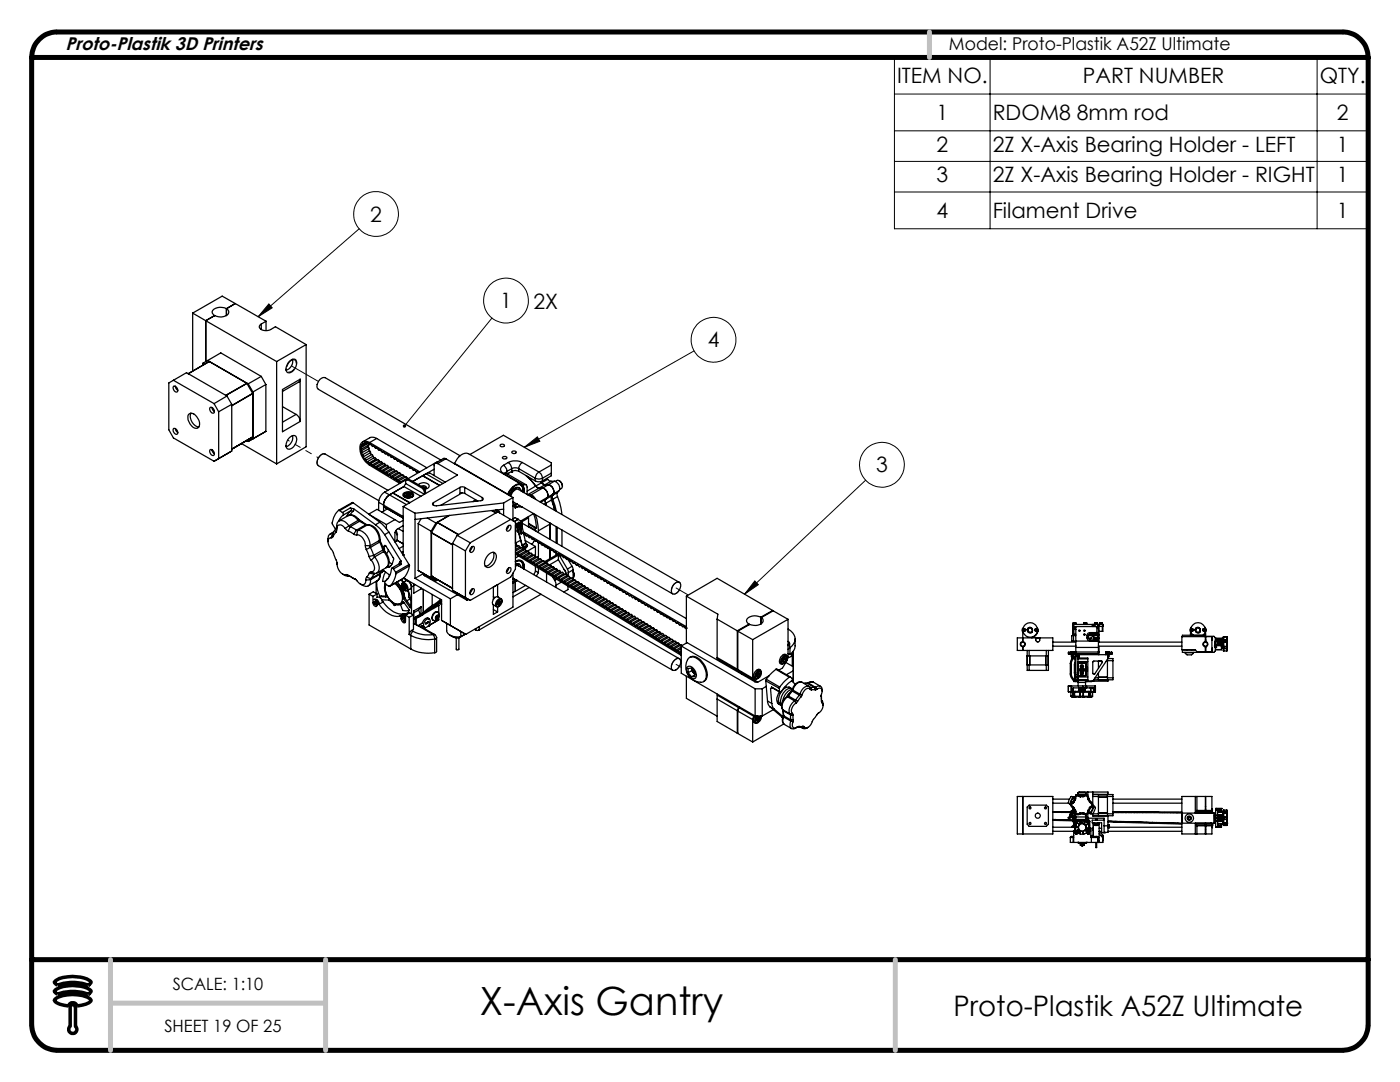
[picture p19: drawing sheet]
<svg xmlns="http://www.w3.org/2000/svg" width="279mm" height="216mm" viewBox="0 0 279 216" stroke-linecap="round" stroke-linejoin="round" font-family="sans-serif">
<defs><g id="words">
<text font-size="7.8" x="95.8" y="202.6">X-Axis Gantry</text>
<text font-size="5.6" x="190.3" y="202.7">Proto-Plastik A52Z Ultimate</text>
<g font-size="4.2">
<text x="179" y="16.6">ITEM NO.</text>
<text x="216.1" y="16.6">PART NUMBER</text>
<text x="263.4" y="16.6">QTY.</text>
<text x="186.9" y="24">1</text>
<text x="198.1" y="24">RDOM8 8mm rod</text>
<text x="266.8" y="24">2</text>
<text x="186.9" y="30.3">2</text>
<text x="198.1" y="30.3">2Z X-Axis Bearing Holder - LEFT</text>
<text x="266.8" y="30.3">1</text>
<text x="186.9" y="36.4">3</text>
<text x="198.1" y="36.4">2Z X-Axis Bearing Holder - RIGHT</text>
<text x="266.8" y="36.4">1</text>
<text x="73.9" y="44.2">2</text>
<text x="186.9" y="43.5">4</text>
<text x="198.1" y="43.5">Filament Drive</text>
<text x="266.8" y="43.5">1</text>
<text x="99.8" y="61.5">1</text>
<text x="106.5" y="61.6">2X</text>
<text x="141.2" y="69.3">4</text>
<text x="174.8" y="94.2">3</text>
</g>
<text font-size="3.7" x="13.1" y="9.9">Proto-Plastik 3D Printers</text>
<text font-size="3.5" x="189.4" y="9.9">Model: Proto-Plastik A52Z Ultimate</text>
<g font-size="3.4">
<text x="34.5" y="197.5">SCALE: 1:10</text>
<text x="32.8" y="206">SHEET 19 OF 25</text>
</g>
</g></defs>
<g fill="none" stroke="#000" stroke-width=".2">
<path d="M178.5 11.5h94.5v34.1h-94.5zM178.5 18.8h94.5M197.6 11.5v34.1M262.9 11.5v34.1M178.5 26.1h94.5M178.5 32.2h94.5M178.5 38.3h94.5M71.7 45.6l-20.2 17.6M53.7 60.6l.6 .8-2.8 1.8zM98.2 63.5l-17.5 21.5M138.5 70l-33.9 19.3M104.6 89.3l2.6-2.1 .5 .9z"/>
<path d="M172.8 95.8l-24.2 22.8M150.6 115.9l.7 .8-2.7 1.9z"/>
<circle cx="75" cy="42.7" r="4.5"/>
<circle cx="101" cy="60" r="4.5"/>
<circle cx="142.4" cy="67.8" r="4.5"/>
<circle cx="176" cy="92.7" r="4.5"/>
</g>
<path d="M10.9 197.7a6 6 0 0 1 5.2-.9 3.2 3.2 0 0 1 2.1 1 .79 .79 0 0 1-1.3 .4 10.7 10.7 0 0 0-5.5 .1l-.5-.4zM10.9 195.9a6 6 0 0 1 5.2-.9 3.2 3.2 0 0 1 2.1 1 .79 .79 0 0 1-1.3 .4 10.7 10.7 0 0 0-5.5 .1l-.5-.4zM11 199.4a7.1 7.1 0 0 1 7 0l.2 .2a1.36 1.36 0 0 1-1.1 .8l-1.7 .3a.9 .9 0 0 0-.9-.6 .9 .9 0 0 0-.8 .6 4.3 4.3 0 0 1-2.7-.9l-.1-.2zM14 204.8a.81 .81 0 0 0 0 1.2 .81 .81 0 0 0 1.1 0 .81 .81 0 0 0 0-1.2M14 201a.53 .53 0 0 1 .5-.6 .53 .53 0 0 1 .6 .6" fill="none" stroke="#000" stroke-width=".7" stroke-linecap="butt"/>
<path d="M11.4 6.4a5.1 5.1 0 0 0-5.1 5.1M267.9 6.4a5.1 5.1 0 0 1 5.1 5.1M6.3 204.5a5.2 5.2 0 0 0 5.1 5.1M273 204.5a5.2 5.2 0 0 1-5.1 5.1" fill="none" stroke="#000" stroke-width="1" stroke-linecap="butt"/>
<path d="M14 201v3.8M15.1 201v3.8" fill="none" stroke="#000" stroke-width=".7"/>
<path d="M11.4 6.4h256.5M6.3 191.5h266.7M6.3 204.5v-193h266.7v193M11.4 209.6h256.5" fill="none" stroke="#000" stroke-width="1"/>
<path d="M185.5 6.4v5.1M22 191.5v18.1M65 191.5v18.1M178.7 191.5v18.1M22 200.2h43" fill="none" stroke="#c0c0c0" stroke-width="1"/>
<path d="M80.4 84.8v.4l.3-.2-.2 .3a.35 .35 0 0 0 .5-.1 .35 .35 0 0 0-.1-.5 .35 .35 0 0 0-.5 .1zM150.6 115.9l.7 .8-2.7 1.9zM53.7 60.6l.6 .8-2.8 1.8zM104.6 89.3l2.6-2.1 .5 .9z" fill="#000"/>
<g fill="none" stroke="#000" stroke-width=".25">
<path d="M34.6 75.9l-.9 .5v9.4l.9 1.6 8.1 4.6 3.5-2M34.6 75.9l8.1 4.6M34.6 75.9l2.6-1.5 8.1 4.6M34.7 77a.78 .78 0 0 1 .6 1.2 .78 .78 0 0 1-.6-1.2zM35 77.1l.1 .4 .4 .4M38.5 62.5v11.5M38.5 62.5l2.6 1.5M41.1 64v8.1M41.1 64l14.1 8.1M41.5 71.9l2.6-1.5 8 4.7M41.5 71.9l-1 .6v.3M41.5 71.9l8 4.7"/>
<path d="M41.8 72.1l-4.3 2.5M41.8 72.1l7.4 4.4M41.8 72.1l-4.2 2.5M42.8 63l-1.7 1M45.2 61.6a2.12 2.12 0 0 0-2.9 .6l.1 .3 .4 .5M45.2 61.6a.76 .76 0 0 1 .4 .8 .76 .76 0 0 1-.6 .6 2.52 2.52 0 0 1-2.2 0M45.2 61.6v1.4M45.3 79l-2.6 1.5M45.3 79l.9 1.7M47 60.6l-1.8 1M47 60.6l-2.7-1.5-5.8 3.4M47 60.6l6.1 3.5"/>
<path d="M49.2 76.5h.1M49.2 76.5l-4.2 2.4M49.3 76.5l1.1 2M49.3 76.5l-4.2 2.4M49.5 76.6l1 1.6M50.4 78.5h.1M50.4 78.5l-4.2 2.4M50.4 78.5v8.7M50.4 78.5l-4.2 2.5M50.5 78.2v9.4M52.1 64.7a.64 .64 0 0 0-.3 .7 .64 .64 0 0 0 .7 .5l.4 .1a2.72 2.72 0 0 0 2.1-.8l6.1 3.6M52.1 75.1l-2.6 1.5"/>
<path d="M52.1 75.1l1 1.6M52.1 64.7v1.1M53.1 76.7v9.4l-2.6 1.5M53.1 76.7l-2.6 1.5M53.1 64.1l-1 .6M53.1 64.1v1.9M55.2 72.1v20.5M57.7 72.1a.78 .78 0 0 1 .9-.5 .78 .78 0 0 1 .6 .8 1.86 1.86 0 0 1-1.8 2 1.36 1.36 0 0 1 0-1.9zM58.3 71.7a1.84 1.84 0 0 1-1.2 2.2M59.9 75.7l-.2 .5-3.3 1.9M59.9 75.7l-3.5 2v8.4l3.5-2M59.9 75.7v8.4"/>
<path d="M61.1 68.8l-5.9 3.3M61.1 68.8v20.3l-5.9 3.5M34.7 85.5a.78 .78 0 0 1 .6 1.1 .78 .78 0 0 1-.6-1.1zM35 85.5l.1 .5 .4 .3M37.6 82.7a1.05 1.05 0 0 1 1.7 .4 1.59 1.59 0 0 1 .1 2.3 2.09 2.09 0 0 1-1.9-2.4zM38.1 82.4a2.16 2.16 0 0 0 1.6 2.8M41.9 89.8a.68 .68 0 0 1 .8 .2 .68 .68 0 0 1 0 .9 .79 .79 0 0 1-.8-1.1zM41.9 81.4a.68 .68 0 0 1 .8 .2 .68 .68 0 0 1 0 .8 .83 .83 0 0 1-.8-1zM42.3 81.3l.1 .5 .4 .3M42.3 89.7l.1 .5 .4 .4M42.7 80.5l.9 1.7M43.6 82.2v9.3l2.6-1.5"/>
<path d="M46.2 80.7l-2.6 1.5M46.2 80.7v9.3M48.2 88.5l7 4.1M49.2 87.9l.3 .2M50.4 87.2l-1.1 .7M50.4 87.2h.1M50.4 87.2l-4.2 2.4 4.2-2.4M50.5 87.6l-1 .5M52.1 86.6l-2.6 1.5M56.4 81.1l2.7 1.6M57.7 87.4a.78 .78 0 0 1 .9-.5 .78 .78 0 0 1 .6 .8 1.86 1.86 0 0 1-1.8 1.9 1.36 1.36 0 0 1 0-1.9zM58.3 86.9a1.84 1.84 0 0 1-1.2 2.2"/>
<path d="M59.1 82.7a1.61 1.61 0 0 1 .8 1.4M59.1 82.7l-2.7 1.5M72.1 89.3l.1 .2-.2 .1 .1 .4M72.1 90l.1 .1v.2M72.2 90.3l.1 .5M72.3 88.7l.1-.2 .2 .2a.25 .25 0 0 1 .2-.3 .25 .25 0 0 1 .3 .1 .31 .31 0 0 1 .4-.1 .31 .31 0 0 1 .2 .3l.1-.1 .4 .2a.18 .18 0 0 0 0 .3 .18 .18 0 0 0 .3-.1l.4 .4h.2l.3 .1 .2 .3 .1-.1 .4 .2a.17 .17 0 0 0 0 .2 .17 .17 0 0 0 .2 0l.6 .5 .1-.1 .3 .1 .1 .3 .2-.1 .3 .2a.17 .17 0 0 0 .1 .2 .17 .17 0 0 0 .2 0l.3 .2a.18 .18 0 0 0 .1 .2 .18 .18 0 0 0 .2-.1l.5 .5 .2-.1 .3 .2a.17 .17 0 0 0 .1 .2 .17 .17 0 0 0 .2 0l.3 .2a.18 .18 0 0 0 .1 .2 .18 .18 0 0 0 .2-.1l.5 .5 .2-.1 .4 .5 .2-.2 .3 .3a.17 .17 0 0 0 .1 .2 .17 .17 0 0 0 .2-.1l.5 .5 .1-.1 .3 .2M72.3 88.7l.1 .3-.3-.1v.4M72.3 90.8l.2 .1v.3M72.5 91.2l.2 .3M72.5 88.6l-.2 .1M72.7 91.5l.3 .1v.3M73 91.9l.3 .3a.21 .21 0 0 1 .2 0 .21 .21 0 0 1 .1 .2"/>
<path d="M73 88.4l-.3 .2M73.1 88.5l-.8 .5M73.4 88.4l-.2 .1M73.4 88.9l.1 .2M73.5 89.1l.2 .2-.1 .2-1.4 .8M73.5 89.1l-1.4 .9M73.6 88.5l-1.5 .8M73.6 92.4l.1 .1M73.6 89.5l.1 .5M73.6 88.7l-1.5 .9M73.7 92.5l.2 .1 .1-.1 .2 .3M73.7 90l.2 .1v.2"/>
<path d="M73.7 90l-1.4 .8M73.8 88.3a1.22 1.22 0 0 0-1.5-.1 1.22 1.22 0 0 0-.5 1.4 4.5 4.5 0 0 0 1.9 3.2l6.1 3.6M73.8 88.3l10 5.9M73.9 90.3l.3 .4M73.9 88.7h-.1M73.9 90.3l-1.4 .9M74.2 92.8l.6 .2v.2M74.4 91.1l.3 .3M74.4 91.1v-.3l-.2-.1-1.5 .8M74.4 91.1l-1.4 .8M74.5 89l-.1 .1M74.8 93.2l.3 .2 .2-.1 .2 .3"/>
<path d="M75 91.6l-.2-.3-1.5 .8M75 91.6l.1 .1M75 91.6l-1.4 .8M75.1 91.7l-1.4 .8M75.1 91.7l.1 .1M75.1 89.4l-.1 .1M75.2 87.5a1.49 1.49 0 0 0-1.4-.2l-1.4 .9M75.2 87.5l-1.4 .8M75.2 87.5l10 5.8M75.5 93.6l.3 .2 .2-.1 .1 .2M75.6 92l-.2-.3-1.5 .8M75.6 92l-1.4 .8"/>
<path d="M75.6 92l.3 .1M75.8 89.7l-.1 .1M76.1 93.9l.3 .3 .2-.1 .1 .2M76.2 92.4l-.2-.3-1.4 .8M76.2 92.4l.3 .1M76.2 92.4l-1.4 .8M76.4 90.1l-.1 .1M76.7 94.3l.3 .2 .2-.1 .1 .3M76.8 98.2a2.63 2.63 0 0 0-1.2 2M76.8 98.2l.9 .5M76.9 92.7l-.3-.2-1.4 .8M76.9 92.7l-1.4 .9"/>
<path d="M76.9 92.7l.3 .2M77 90.5l-.1 .1M77.3 94.7l.3 .2 .2-.1 .2 .3M77.4 97.8l-12.5-7.2a1.56 1.56 0 0 0-1.4 2.3l12.1 7M77.5 93.1l-.3-.2-1.4 .8M77.5 93.1l-1.4 .8M77.5 93.1l.3 .2M77.6 90.8l-.1 .1M77.7 98.7a2.71 2.71 0 0 0-1.1 2.1M77.7 98.7l.7-.3 3.3 1.9M77.7 98.7l3.4 2M78 95.1l.3 .2a.18 .18 0 0 1 .2-.1 .18 .18 0 0 1 .1 .3"/>
<path d="M78.1 93.5l-.2-.3-1.5 .9M78.1 93.5l-1.4 .8M78.1 93.5l.3 .2M78.3 91.2l-.1 .1M78.4 98.4l3.4 1.9M78.4 98.4h.1M78.6 95.5l.3 .2a.17 .17 0 0 1 .2-.1 .17 .17 0 0 1 .1 .2M78.7 93.9l-.2-.3-1.4 .8M78.7 93.9l-1.4 .8M78.7 93.9l.3 .2M78.9 91.6l-.1 .1M79.2 95.8l.3 .3 .2-.1 .1 .2"/>
<path d="M79.4 94.3l-.2-.3-1.5 .8M79.4 94.3l-1.4 .8M79.4 94.3l.2 .1M79.5 91.9l-.1 .1M79.8 96.2l.2 .1M80 94.7l-.3-.3-1.4 .8M80 94.7l-1.4 .8M80 94.7l.3 .1M80.2 92.3l-.2 .1M80.5 98.8v.3M80.6 98.4a1.22 1.22 0 0 1 1.9 .4 1.28 1.28 0 0 1-2.1 0zM80.6 95l-.2-.2-1.4 .8"/>
<path d="M80.6 95l-1.4 .8M80.6 95l.3 .2M80.6 97.1l-2.2 1.3M80.6 97.1l3.4 1.9M80.6 97.1l-2.9 1.6M80.7 98.6l.8-.3a.6 .6 0 0 1 .7 .6l-.7 .3a.59 .59 0 0 1-.8-.6zM80.8 92.7h-.1M80.9 98.4l-.1 .1a.39 .39 0 0 0-.1 .6l.9 .2a.6 .6 0 0 0 .7-.7l-.2-.2M81 96.5l3.7 2.1M81 96.5l-.4 .6M81.1 98.5l-.1 .3 .4 .2h.4M81.1 98.5v.4l.3-.1"/>
<path d="M81.2 95.4l-.2-.3-1.4 .9M81.2 95.4l-1.4 .8M81.2 95.4l.2 .1M81.3 95.7l-.3 .2v.6M81.3 95.7l3 1.8M81.3 95.7l.3-.1 3 1.7M81.4 98.8l-.2 .1M81.4 98.8l.4 .1M81.4 93l-.1 .1M81.6 98.5l.4 .2-.2 .3M81.6 98.5h-.5M81.6 98.8l.2 .1"/>
<path d="M81.6 98.5v.3M81.6 98.8h-.2M81.8 98.9v.1M82 93.4l-.1 .1M82.4 98.8v.3M82.7 93.8h-.2M83.3 94.1l-.1 .1M83.5 96.7a1.37 1.37 0 0 1 2.2 .3 .85 .85 0 0 1-1 .6M84.1 97a.57 .57 0 0 1 1 .4l-.4 .1M84.3 97.5l.4 .6M84.4 97.2l.4 .1 .1 .1M84.4 94.9l3.3 1.9"/>
<path d="M84.4 94.9v.1M84.6 97.3l-.3 .2M84.6 97.3l.3 .6M84.7 98.1v.5M84.9 97.9l-.2 .2M84.9 97.9v.6M85 94.5l.5-.1h.4l3 1.8M85 94.5l-.6 .4M85 94.5l3.4 2M86.6 93.6l-4.2 2.5 1.9-1.2 3.4 2M87.3 92.5a.43 .43 0 0 0-.5 0 .43 .43 0 0 0-.2 .4v2M87.3 92.5l4 2.3-10.8 6.3"/>
<path d="M87.3 92.1l-10.5 6.1M89 91.5l-.4-.1-1.8 1.1M89 91.5l-1.7 1M89 91.5l13.4 7.8M90.7 92.5l10.6 6.1M90.7 92.5a3 3 0 0 1 2.4-2.1l11 6.3M91.8 97.3l.5-.2 .4 .2M91.8 97.3v1.2l.3-.1 .6 .1M91.8 97.3l-5.3 3M91.8 90.9l-26.9-15.5a1.61 1.61 0 0 0-1.5 2.2l24.6 14.2M92.2 98.4l-4.3 2.5M92.7 97.3l3.5 2"/>
<path d="M92.7 97.3v1.2M92.7 98.5l2.7 1.5M93.8 90.7l6.7-3.8 9.5 5.5v.4M94.8 99.9l.2 .1M94.8 99.9l-.3 .2M95 99.8l-.6 .3M96.2 99.3l.2 .3-.3 .3-9 1-.7-.1-.1-.3 .2-.2M96.2 99.3v.5M99.9 88.7l.3-.1 .4 .2a.41 .41 0 0 1-.4 .3 .41 .41 0 0 1-.4-.3zM100.3 91.2a.47 .47 0 0 1 .5-.2 .47 .47 0 0 1 .3 .4 .47 .47 0 0 1-.5 .2 .47 .47 0 0 1-.3-.4zM100.5 92.9a.85 .85 0 0 0-.6 .8 .85 .85 0 0 0 .6 .8M100.5 92.9a1.62 1.62 0 0 1 .7 1.2"/>
<path d="M100.5 94.5l4 2.3M101 94.4l-.5 .1M101 94.4l4 2.3M101.2 94.1l-.3 .2 .1 .1M101.2 94.1v.4M101.3 98.6h.1M101.4 92.3a3.3 3.3 0 0 1 2.8 0M101.4 92.3a1.6 1.6 0 0 1 .7 1.2M101.4 92.3l-.9 .6M101.9 99a1.48 1.48 0 0 1 1.6-1.3l32.1 18.5M102.1 93.5a1.5 1.5 0 0 1 1.4 0M102.1 94.1a1.5 1.5 0 0 1 1.4 0"/>
<path d="M102.1 93.5l-.9 .6M102.1 93.5v.6M102.1 94.1l-.6 .3-.1 .3M102.2 90.1a.47 .47 0 0 1 .5-.1 .47 .47 0 0 1 .3 .3 .47 .47 0 0 1-.5 .2 .47 .47 0 0 1-.3-.4zM102.4 99.3l-1.9 1.1M102.4 99.3v4.6M103.5 93.5l3.3 1.9M103.5 93.5v.6M103.5 94.1l3.3 1.9M103.7 97.4l-.2-.1a1.77 1.77 0 0 0-1.9 1.5M103.9 96.8a1.4 1.4 0 0 1 .5 1.3M104 98a.75 .75 0 0 0-.6-.7 .75 .75 0 0 0-.8 .3l-.3 .3-.6 1"/>
<path d="M104.2 92.3a1.6 1.6 0 0 0-.7 1.2M104.2 92.3l3.4 1.9M104.5 98.2a1.1 1.1 0 0 0-.4-1.3 1.1 1.1 0 0 0-1.4 .1 3.5 3.5 0 0 0-1.3 1.7M104.5 96.8l-.2 .1a1.77 1.77 0 0 1 .3 1.4 1.25 1.25 0 0 0-1.2-1.7l-1.1 .6-1 1.4M104.5 96.8a.44 .44 0 0 1 .5-.1 .44 .44 0 0 1 .2 .5v1.4M105 94.9l1.9 2.1M105.4 98.8h.5M105.9 98.8a1.16 1.16 0 0 1 1 .8M105.9 99.1h.4l.2 .3M106.3 99.2h-.1M106.8 95.4a1.57 1.57 0 0 0 1.5 0M106.8 96a1.57 1.57 0 0 0 1.5 0"/>
<path d="M106.8 95.4v.6M106.9 97l.7 .4M106.9 97l-1.7 1M107.6 94.2a1.6 1.6 0 0 1 .7 1.2M107.6 94.2a1.52 1.52 0 0 0-.8 1.2M107.6 97.4h.7M107.6 97.4l-2.3 1.3M107.9 96.1l.2 .2M108.1 96.3l.7 .4M108.1 96.3l-1.2 .7M108.3 97.4a1.42 1.42 0 0 1 1 1.8M108.3 97.4l-2.4 1.4"/>
<path d="M108.3 95.4v.6M108.8 96.7h.6M108.8 96.7l-1.2 .7M108.9 99.6l-.1 .3 .1 .5M108.9 99.6l-1 .6M109.1 95.5l.2 .1M109.3 99.2l-.4 .4M109.3 99.2l-1.6 .9M109.3 95.6l.7 .4M109.3 95.6l-1.2 .7M109.4 96.7a1.32 1.32 0 0 1 .7 2.3M109.4 96.7l-1.1 .7"/>
<path d="M110 96l-1.2 .7M110 96h.6M110 92.8v1.6M110 94.4v.5l-1.7 1.1M110 92.8l-2.4 1.4M110 94.4l-1.7 1M110.1 99.8l.6 2M110.1 99.8l-1.2 .6M110.1 99v.8M110.1 99l-1.2 .6M110.2 99.7l.5 2.1M110.2 99.7l-.1 .1"/>
<path d="M110.2 99v.7M110.2 99l-.2 .1M110.3 98.8l-.1 .4 .1 .4M110.3 99.6l.8 2.4M110.3 98.8l-.1 .2M110.6 96a1.38 1.38 0 0 1 1 1.9M110.6 96l-1.2 .7M110.8 96.1a.98 .98 0 0 1 1.2 .1 .98 .98 0 0 1 .1 1.2l-.4 .2M111.3 99.1a10.6 10.6 0 0 1 .8 3.6M111.3 98.3l-.1 .2 .1 .6M111.3 98.3l-1 .5M111.3 99.1l-1 .5"/>
<path d="M111.6 95.9l.5 .5 .2 .6M111.6 97.9l-2.3 1.3M111.6 97.9l-.3 .4M66.1 107.3a.95 .95 0 0 0-.4 1.6 7.6 7.6 0 0 1 1.3 2.7l.3 .7a2.39 2.39 0 0 0 1.5 2.4h.2M66.4 106.4a.92 .92 0 0 0-1 1.1v.6M66.4 106.4l-.3 .9M66.5 107l-.4 .3M66.5 106.3l-.1 .1M66.5 106.3v.7M66.6 106.1l-.7 .4M67 106.2l-.5 .8M67.1 105.4l-.6 .9"/>
<path d="M67.1 105.4l-.1 .8M67.2 105.3l-.1 .1M67.2 105.3v.1M67.3 112.3v.3M67.8 101.9l-.1-.1a3.5 3.5 0 0 0-1.3 2.8l.5 .8 .2 .1M67.8 101.9l.5 .4M68.3 102.3l.2 .3v.2M68.4 114.5l.6 .4 .8 .1M68.5 102.8l-.9 1.2M68.9 105.4a1.2 1.2 0 0 0-1.4-.6l-.3 .5v.6l-.2 .3M68.9 105.4l.6 .5M69 114.7h.4l1.3 .8"/>
<path d="M69 114.7l.8 .3M69.5 105.9l1.1 .7M69.5 102.9h.1M69.5 102.9a1.7 1.7 0 0 1 2 .9M69.5 102.9l-1.8 1M69.5 102.9a1.74 1.74 0 0 1 2.2 .9M69.6 104.9a1.56 1.56 0 0 0-2.1-.9 1.73 1.73 0 0 0-.3 1.5M69.6 104.9l.3 .2M69.6 104.9l-.7 .5M69.8 115h.1M69.9 105.1l1.2 .7M69.9 105.1l-.4 .8"/>
<path d="M69.9 101.4l.7 .1M69.9 101.4l.2 .2v.3M69.9 101.4l-1.6 .9M70.1 101.9l-1 1.2M70.1 101.9l-1.6 .9M70.1 101.9l.4 .1M70.1 115.1l.9 .6M70.5 102l-.7 .7M70.5 100.3h-.2l-2.7 1.5M70.5 100.3l-2.7 1.6M70.5 100.3l5.3 3.9M70.6 101.5l-.1 .5"/>
<path d="M70.6 101.5l4.3 3.2M70.6 106.6l.6 .2M70.7 115.5l.6 .5a1.2 1.2 0 0 0 1.4 .6l.3-.5v-.4M70.7 115.5l.2 .1M71.1 105.8l.3 .1M71.1 105.8l-.5 .8M71.2 106.8a1.96 1.96 0 0 1 1.7 2.1M71.4 105.9a2.79 2.79 0 0 1 2.5 3M71.4 105.9l-.2 .9M71.5 103.8l.2 .2M71.5 103.8l-1.9 1.1M71.5 103.6l.9 .6"/>
<path d="M71.7 103.8l.3 .2M71.7 103.8h-.2M71.7 104l1.3 .7M71.7 104l-1.8 1.1M72 104l1.2 .7M72 104h-.3M72.9 108.9l.2 .7M72.9 108.9h1M73 104.7l.2 .1M73 104.7l-1.9 1.1M73.1 109.6l.6 1.5M73.2 115.2l-.2 .5"/>
<path d="M73.2 115.2l.8 .3M73.2 104.7l.1 .1M73.2 104.8a2.79 2.79 0 0 1 2.5 3M73.2 104.7h-.2M73.2 104.8l-1.8 1.1M73.3 104.8a2.58 2.58 0 0 1 2.5 2.9M73.3 104.8h-.1M73.6 102.6l1.6-1 3.6 2.1M73.7 111.1l.4 .7M73.7 118.6v6.1l8.3 4.8M73.7 118.6l.7 .4M73.7 114.4l-.5 .8"/>
<path d="M73.7 114.4l.9 .1M73.8 102.7l3.3 2M73.9 108.9v.3M73.9 109.2l.7 1.6M73.9 115.7a1 1 0 0 1-.3 1.1 1 1 0 0 1-1.2 0l-.5-.3M73.9 109.2l-.8 .4M73.9 115.7h-.9M74 115.5l-.1 .2M74.1 111.8l.4 .7a.91 .91 0 0 1-.4 1.6M74.1 114.1l-.4 .3M74.1 114.1l.7 .3M74.4 119v1.3"/>
<path d="M74.6 110.8l.2 .3M74.6 110.8l-.9 .3M74.6 114.5l-.6 1M74.6 119.7a.8 .8 0 0 1 1 .6M74.7 119.5h.2a1.08 1.08 0 0 1 .8 .8M74.8 111.1a2.7 2.7 0 0 1 .6 3.1l-.6 .2M74.8 111.1l-.7 .7M74.8 114.4l-.2 .1M74.9 104.7l1 .9 .9 1.1M75.1 116v2.4M75.2 115.9v.4a5.6 5.6 0 0 0 .6 2.8M75.2 118.5l.1 .7a.97 .97 0 0 1 1 .8"/>
<path d="M75.2 118.5l-.8 .5M75.2 118.5l-.7-.4-.8 .5M75.3 115.9l-1.8 1M75.3 115.9h.1M75.6 100.2l1 .6M75.6 100.2v1.6M75.7 107.8l.1 .4M75.7 107.8l-1.8 1.1M75.8 108.2l.6 1.5M75.8 114.6a1.14 1.14 0 0 1-.5 1.3M75.8 108.2l-1.9 1M75.8 114.6l-1.9 1.1"/>
<path d="M75.8 104.2l1 .9 .8 1.1M75.8 104.2l-.9 .5M75.8 107.7l.1 .4M75.8 114.4v.2M75.8 107.7l-.1 .1M75.8 114.4l-1.8 1.1M75.8 119.1h1.2M75.9 108.1l.7 1.5M75.9 114.3v.1M75.9 114.4v.3a1.32 1.32 0 0 1-.6 1.2M75.9 108.1l-.1 .1M75.9 114.4l-.1 .2"/>
<path d="M76.2 119.7l1.6 .1a1.88 1.88 0 0 0 2.3 .7l.2-.3M76.2 119.9l.2 .2M76.4 113.7l-.6 .7M76.4 113.7l1.4 1.1M76.4 109.7l.2 .4M76.4 113.7l-.1 .5-.4 .2M76.4 109.7l-1.8 1.1M76.4 113.6l-.6 .8M76.6 109.6l.2 .4M76.6 109.6l-.2 .1M76.6 100.8v1.2M76.6 100.8l3.9 2.3"/>
<path d="M76.6 110.1a3.1 3.1 0 0 1 .8 2.8l-.3 .4M76.6 110.1l-1.8 1M76.7 109a.19 .19 0 0 1 .1-.2 .19 .19 0 0 1 .2 .2l1.5 2.3a2.08 2.08 0 0 1-.9 1.9h-.1M76.7 109v.9M76.7 113.9l-.3 .2M76.8 106.7l3.2 5.3M76.8 110a2.21 2.21 0 0 1 .3 3.2M76.8 110l-.2 .1M76.8 117.3a3.5 3.5 0 0 0 2.5 3.3l.5-.1M76.9 116.5a4.9 4.9 0 0 0 .2 2.6h-.1M76.9 108.9l-.2 .1M77 114.2l-.3 .5-.3 1.3h.5"/>
<path d="M77 116.6l-.2 .7M77.1 113.3l-1.9 1M77.1 104.7v.8M77.1 101.4l-.5-.3 3.9 2.3M77.1 119l-.1 .1M77.2 119l-1.1-.1-.3 .2M77.3 113l.2 .2M77.3 101.5l-1.1 .7M77.4 115.5l-.3 .3M77.4 115.4l-.1 .1M77.5 109.7l-.4 .8M77.6 106.2l-.8 .5"/>
<path d="M77.6 106.2l4 6.4M77.6 112.1l.6 .5M77.7 114.7v.3M78 112.9l-.5 .3M78.3 112.4l-.2 .1M78.5 113.5l-.1-.2-.2 .1a4.3 4.3 0 0 1-1.4 2.8l.2 .4 .8 .4M78.5 113.5l.5 .7M78.7 116.4a3.4 3.4 0 0 1 1.5 3.7 1.21 1.21 0 0 1-2 0l-.4-.4a4.1 4.1 0 0 1-1-2.4M78.8 103.7l-1.7 1M78.8 103.7l.9 .5 .8-.4M78.9 106a1.87 1.87 0 0 1 .2 2l-.3 .1M79 114.2v.3"/>
<path d="M79 105.9l.3 .8M79 114.5a4.1 4.1 0 0 1-1.2 2.5M79.1 108l-.2 .1M79.1 116.2l.7 1.3M79.2 107.8l1.3 .7M79.3 116.1l.8 1.2M79.5 105.5l1 .5M79.7 116.7l.2 .3a3.7 3.7 0 0 1 .9 2.3M79.7 112.2v.3M79.8 117.5l.4 .6 .3 1.1M79.9 115.7l.6 .5M80 112l.1 .6"/>
<path d="M80 112h-.2l-.1 .2M80.1 115.6l.4 .6M80.1 117.3l.4 .9 .2 .9M80.1 117.3l-.3 .2M80.1 112.6l-.3-.2-1.6 .9M80.1 112.6l-1.6 .9M80.2 116.8l.1-.5a.99 .99 0 0 1 1 .5 .99 .99 0 0 1-.1 1.1l-.5-.1M80.3 116.5a.93 .93 0 0 1 .9 1.3 .93 .93 0 0 1-.9-1.3zM80.3 116.3l.7-.4a1.04 1.04 0 0 1 .9 1.6l-.7 .4M80.4 116.9l.2 .5M80.4 116.9l.1-.2 .4 .1 .2 .5-.2 .2-.3-.1M80.4 115.5l-2.7 1.5"/>
<path d="M80.4 115.4v.1M80.5 110.7h.1M80.5 119.2v.3M80.5 104.9l-1.3 .8-.4 .6v1.8M80.5 109l-.8 .5M80.5 110.1l-.3 .1M80.5 101.1v9.7M80.5 101.1l2.3 1.3M80.5 115.4l.9 .5M80.5 115.3l7.6 4.4v4.1M80.7 119.1l.1 .2M80.7 116.8h.1"/>
<path d="M80.7 119.1l-.2 .1M80.7 116.8l-.3 .1M80.7 116.8l.1 .2M80.8 117l.2 .3-.1-.1M80.8 119.3l-.3 .2M80.8 119.3l1.2 1.6M80.8 117l.1 .2M80.9 117.2l-.3 .2M81.4 117.8l.1 .5v.9l.4 .3-.7 .4M81.4 117.8l.4 .9a4.4 4.4 0 0 1 .1 2.6l-1.4-1.8M81.4 115.9a1.6 1.6 0 0 1 .7 1.2M81.5 115.9h-.1"/>
<path d="M81.6 112.6l.1 .3M81.6 112.6l-2.6 1.6M81.7 112.9a4.1 4.1 0 0 1-1.3 2.5M81.7 112.9l-2.7 1.6M82.1 117.1v5.4M82.5 116.5l.1 .3M82.6 116.8l-.5 .3M82.6 116.8v1.6l1.4-.9M82.8 116.7l-.2 .1M82.8 102.4v13M82.8 115.4l7.1 4.1M83.5 113.8l2.5 1.5"/>
<path d="M83.5 104.5l2.5 1.5M83.5 104.5v9.3M83.5 113.8l3.5 2.1M83.9 117.3l.1 .2M84 103.5l-.5 1M84 117.3v.2M84.5 117.6v4.7M84.5 114.4l-1.7 1M84.6 114.5l.1 .4M84.7 114.9l6.6 3.8M84.7 114.5v.4M85.3 103.4l1.7 1"/>
<path d="M85.6 115l-.3 .2M86 115.3l1 .6M86 106v9.3M86.1 106.3h.1M86.1 115h.1M86.1 106.3v8.7M86.1 115l4.2 2.4-3-1.8M86.1 106.3l4.2 2.4M86.1 115l4.2 2.4M86.2 115.4l-.2 .2M86.3 118.6v2.3M86.5 100.3v.5"/>
<path d="M87 104.4l-1 1.6M87.3 104.3l-1.2 2M87.3 104.3l4.1 2.4M87.3 104.2v.1M87.3 104.2l4.2 2.4M87.3 115.7l-.3 .2M87.9 119.6l-1.6 1.3M88.1 119.7l-.9 .8-1.2 .8M88.1 119.7l-.8 .7M89.6 102.9l-2.6 1.5M89.7 102.8l-2.4 1.4M89.9 119.5v5.3l-1.8-1"/>
<path d="M90.3 108.4l2.6 1.5M90.3 108.4v9.4l2.6 1.5M91.2 106.8l2.6 1.5M91.2 106.8l-.9 1.6M91.2 118.3l2.6 1.5M91.3 118.7l-1.4 .8M91.3 118.7l1.9 1.1 .3-.2M91.7 118.6l-.3 .1M92.9 119.3l.9 .5M92.9 109.9v9.4M93.8 108.3l-.9 1.6M94.1 117.7l.4-.2a.78 .78 0 0 1-.6 1.1l-.1-.5z"/>
<path d="M94.1 109.2l.4-.2a.78 .78 0 0 1-.6 1.2l-.1-.5zM94.2 109.1l-.1 .4-.3 .4M94.2 117.5l-.1 .5-.3 .3M97.6 110.5a.79 .79 0 0 1 1.1-.2 .79 .79 0 0 1 .4 .9l-.1 .5a1.82 1.82 0 0 1-1.9 1.5 1.41 1.41 0 0 1 0-2zM98.1 101.9l.9 .4-.8-.4M98.4 110.2a2.19 2.19 0 0 1-1.6 2.8M98.5 119.1l.3 .1M98.9 101.8l.2 .1M99.1 101.9l-.2 .4M99.1 101.8v.1M99.1 101.7l.6 .4v.2M99.3 119.9a.53 .53 0 0 1 .8-.2 .91 .91 0 0 1-1 1.3 .97 .97 0 0 1 .2-1.1z"/>
<path d="M99.3 119.1v-2.4l-.8 .5v2.4M99.6 120h.1M100 119.5l-.6-.4a1.04 1.04 0 0 0-.9 1.6M100.2 120l-.1-.4a.93 .93 0 0 0-1.2 1l.2 .4h.5M100.5 100.4v2.4M100.5 101.6l-17.7 2M100.5 100.4l-17.7 2M101.4 105l.5-.2a.78 .78 0 0 1-.7 1.2l-.1-.3zM101.4 113.5l.5-.2a.76 .76 0 0 1-.7 1.1 .63 .63 0 0 1 .2-.9zM101.5 104.8l-.1 .5-.3 .4M101.5 113.3l-.1 .5-.3 .3M101.9 103.6l1 .6v9.3l-1 1.6-8.1 4.7"/>
<path d="M101.9 103.6l-8.1 4.7M101.9 103.6l-2.6-1.5-8.1 4.7M102.4 116.3l.8-.5zM102.4 115.4l31.8 18.3M102.4 100.1l31.8 18.4M102.4 114.3v6.8l-9.4 5.5M102.4 103.5l.4-.2 .6 .3M102.4 101l.8-.4zM102.7 115.5l-.3 .1M102.7 100.3h-.3M102.8 112a1.09 1.09 0 0 1 1.3-.1 1.09 1.09 0 0 1 .5 1.1v.5a1.17 1.17 0 0 0-.3-1.4 1.17 1.17 0 0 0-1.4-.1M102.8 100.9v.5"/>
<path d="M102.8 116.1v1.9M102.8 118l-.4 .3M102.9 110.2v.1M102.9 108.5l.2 .3M102.9 104.9h.1M102.9 108.4h.1M102.9 112.1a1 1 0 0 1 1.1-.1 1 1 0 0 1 .5 1.1v.4M102.9 112.6l.3-.1 .5 .1M102.9 112.7a.69 .69 0 0 1 .7-.1 .69 .69 0 0 1 .4 .6M102.9 113l.6-.1 32.1 18.5M102.9 110.6l33.1 20.2M102.9 110.3l.4 .3 .1-.1 .1 .2"/>
<path d="M103 100.5l-.6 .3M103 115.7l-.6 .4M103.1 108.8l.3 .1M103.1 108.8l-.2 .1M103.1 105.1l1.1 3.8 .3 .3-.1 .3M103.1 105l.2 .3M103.1 115.8l-.7 .4M103.1 100.5l-.7 .4M103.2 105.8v.3l.3 .1M103.2 105.8h.2M103.3 105.4v.2M103.3 105.6h.1"/>
<path d="M103.3 105.3l.9 3.5M103.3 104.7l-.4 .2M103.3 104.7l-.2 .3 .1 .2M103.3 105.7l-.1 .1M103.4 103.6l-.7 .5M103.4 103.6l.8 .5M103.4 103.6h.1M103.5 104.6v.1M103.5 104.6h.1M103.5 104.7l-.2 .1 .3 .3M103.5 104.7l.3 .2 .3 1.4M103.5 111l-.6 .3"/>
<path d="M103.5 104.6l-.2 .2M103.5 110.7l.6 .2 .1 .2M103.6 105.1l.4 1.4 .1-.1M103.6 104.6l.3 .4M103.6 105.1l-.3 .2M103.6 104.2l.3 .2M103.6 104.2l-.6 .3 .3 .2M103.6 104.2v.2l.3 .2M103.6 104.4l-.4 .3M103.6 104.5l-.3 .2M103.7 104.8l-.3 .1M103.7 109.1l-.2-.2-.6 .3"/>
<path d="M103.7 109.1l.3 .2M103.7 109.1l-.8 .5M103.7 100.9l-.9 .5M103.7 104.5l-.2 .1M103.8 105.1l-.2 .1M103.8 104.9v.2M103.8 105.1v.1M103.8 104.5l-.2 .1M103.9 105l.2 1.4M103.9 104.6l.1-.1v.1M103.9 104.4v.2M103.9 105.2l-.3 .1"/>
<path d="M103.9 107.8l-1 .6M103.9 105.4l-.2 .1M103.9 112a1.18 1.18 0 0 1 .5 1.4M103.9 105.6l-.2 .1M104 104.5l.1 .3M104 105.9l-.2 .1M104.1 106.3l-.1 .2M104.1 106.3v.1M104.1 104.8l-.2 .2M104.1 104.8l.8 3.5M104.2 111.1l.3 .2 .2-.1 .1 .3M104.2 108.8l.1 .1"/>
<path d="M104.2 104.4l32.8 19M104.2 101.2l-1-.1-.4 .3M104.2 104.1l-.3 .3M104.2 104.1v1.2M104.3 108.9l.2 .2M104.4 109.5h.1M104.4 109.5l-.3-.2-1.2 .7M104.4 109.5v.1M104.4 109.5l-1.5 .8M104.5 109.6l.1 .1M104.5 106.2l32.5 18.9M104.5 106.5l.5 .4 .1-.1 .5 .5 .1-.1 .4 .2a.17 .17 0 0 0 0 .2 .17 .17 0 0 0 .3 0l.5 .4 .1-.1 .3 .2 .2 .3 .1-.1 .3 .1 .1 .3 .2 .1v-.2l.3 .2a.18 .18 0 0 0 .1 .3 .18 .18 0 0 0 .3-.1l.4 .5 .2-.1 .5 .4 .1-.1 .3 .2a.18 .18 0 0 0 .1 .2 .18 .18 0 0 0 .2 0l.5 .4h.2l.3 .1 .1 .3 .2-.1 .3 .2 .1 .2 .1 .1 .1-.1 .3 .2a.18 .18 0 0 0 .1 .2 .18 .18 0 0 0 .2-.1l.5 .5 .2-.1 .4 .5 .2-.1 .3 .2a.18 .18 0 0 0 .1 .2 .18 .18 0 0 0 .2-.1l.5 .5 .1-.1 .4 .2 .1 .3 .1-.2 .4 .2 .2 .3 .1-.1 .5 .5 .1-.1 .5 .4 .2-.1 .3 .2 .1 .3 .2-.1 .3 .2a.18 .18 0 0 0 .1 .2 .18 .18 0 0 0 .2 0l.4 .4 .2-.1"/>
<path d="M104.5 109.1l.1 .2M104.5 106.5h.1M104.6 109.3l-.1 .3M104.8 111.5l.3 .2a.18 .18 0 0 1 .3-.1 .18 .18 0 0 1 0 .3M104.8 107.8l2.1 1.2M104.9 108.3l.1 .1M104.9 116.8l-2.1 1.2M104.9 108.3l-.7 .5M105 109.9l-.2-.3-1.5 .9M105 109.9l-1.5 .8M105 109.9l.2 .2M105 108.4l-.7 .5"/>
<path d="M105 108.4l.2 .3M105.2 106.9h-.1M105.2 108.7l.1 .2M105.2 108.7l-.7 .4M105.2 103.2l.3 .1M105.3 108.9l-.3 .4-.5 .3M105.3 108.9l-.7 .4M105.4 111.9l.4 .2a.17 .17 0 0 1 .2-.1 .17 .17 0 0 1 0 .3M105.5 105l1.4 .8 .1 .2M105.5 104.6l1.3 .8M105.5 104.4l1.5 .9M105.5 103.3l-1.3 .8"/>
<path d="M105.5 103.3v1.8M105.6 110.3l-.2-.3-1.5 .8M105.6 110.3l-1.4 .8M105.6 110.3l.3 .2M105.6 117.2l-3.2 1.9M105.8 107.2l-.1 .1M106 112.3l.4 .2 .1-.1 .2 .2M106.2 110.7l-.2-.3-1.4 .8M106.2 110.7l-1.4 .8M106.2 110.7l.3 .1M106.4 107.6h-.1M106.5 102.4l.6 2.8-.1 .2h-.2"/>
<path d="M106.5 102.5l-2.6 1.5M106.7 107.8l-.6 .8M106.7 112.6l.3 .2 .2-.1 .1 .3M106.8 102.7l.3 .8 .4 2.4M106.9 111.1l-.3-.3-1.4 .8M106.9 113.9l.6 .4M106.9 111.1l-1.5 .8M106.9 111.1l.2 .1M106.9 109l-1.7 1M106.9 109v2.1M106.9 113v1.1l-.4 .6M107 105.3h.1"/>
<path d="M107 105.3l-.2 .1M107.1 107.9l-.1 .1M107.3 113l.3 .2a.17 .17 0 0 1 .3 0 .17 .17 0 0 1 0 .2M107.5 111.4l-.3-.2-1.4 .8M107.5 114.3l-.5 .7M107.5 105.9v.4M107.5 108.3v3M107.5 113.4v.9M107.5 111.4l-1.5 .9M107.5 111.4l.2 .2M107.7 108.3l-.1 .1M107.9 113.4l.3 .2a.18 .18 0 0 1 .3-.1 .18 .18 0 0 1 0 .3"/>
<path d="M108 118.6l-12.4 7.1M108.1 111.8l-.3-.3-1.4 .9M108.1 111.8l-1.4 .8M108.1 111.8l.3 .2M108.3 108.7h-.1M108.5 113.8l.4 .2 .1-.1 .2 .3M108.7 112.2l-.2-.3-1.5 .8M108.7 112.2l-1.4 .8M108.7 112.2l.3 .2M108.9 100.4l.1 .5M108.9 100.4l-.3 .2M108.9 109l-.1 .1"/>
<path d="M109.1 114.4v1.7M109.2 114.2l.3 .2 .1-.1 .2 .2M109.3 112.6l-.2-.3-1.4 .8M109.3 112.6l.3 .1M109.3 112.6l-1.4 .8M109.5 109.4l-.1 .1M109.7 112.7l.3 .3M109.8 114.5l.5 .2 .1 .2M109.8 104.4v3.2M109.8 109.5v1.9M109.9 104.5l-2.4 1.4M110 113l-1.5 .8"/>
<path d="M110 113l.2 .1M110.2 109.7l-.1 .1M110.3 115.1l.4 .7M110.4 114.9l.3 .2 .2-.1 .2 .3M110.6 113.3l-.3-.2-1.4 .8M110.6 113.3l-1.4 .9M110.6 113.3l.2 .2M110.7 115.8l.3 1M110.8 110.1l-.1 .1M111 110.5l.4 .3M111 110.2v.6l-2.3 1.3M111 105.1v3.2"/>
<path d="M111 116.8v.4M111.1 115.3l.3 .2a.18 .18 0 0 1 .2 0 .18 .18 0 0 1 .1 .2M111.1 115.6l-.4 .2M111.2 105.2v3.2M111.2 113.7l-.3-.2-1.4 .8M111.2 113.7l-1.4 .8M111.2 113.7l.3 .2M111.4 110.5l-.1 .1M111.4 111.7l-3.1 1.8M111.4 110.8l-2.6 1.5M111.4 110.8v.9M111.4 111.7l1.7 2.8"/>
<path d="M111.6 110.6v.2M111.6 110.8l1.6 2.8M111.7 115.7l.3 .2a.17 .17 0 0 1 .2-.1 .17 .17 0 0 1 .1 .3M111.7 110.7l-.1 .1M111.8 114.1l-.2-.3-1.4 .9M111.8 114.1l-1.4 .8M111.8 114.1l.3 .2M112 116.2l-1 .6M112 110.8l-.1 .1M112.1 105.7v3.3M112.3 116.1l.3 .2 .2-.1 .1 .3M112.5 114.5l-.3-.3-1.4 .8"/>
<path d="M112.5 114.5l-1.4 .8M112.5 114.5l.2 .2M112.5 113.6l.4 .6M112.7 111.2l-.1 .1M112.9 116.5l.3 .1h.2l.2 .2M113.1 114.5l.2 .5M113.1 114.5l-.2 .1M113.1 114.9l-.3-.3-1.4 .8M113.1 114.9l-1.4 .8M113.1 114.9l.2 .1M113.2 113.6l.2 .7M113.3 111.6l-.1 .1"/>
<path d="M113.3 111.6l.9 1.4M113.3 117v.7l-.8 .4M113.4 114.3v.7M113.6 116.8l.3 .2 .1-.1 .2 .3M113.7 115.3l-.2-.3-1.5 .8M113.7 115.3l-1.4 .8M113.7 115.3l.3 .1M113.9 111.9l-.1 .1M114.2 113l.2 .7M114.2 117.2l.3 .2a.18 .18 0 0 1 .2 0 .18 .18 0 0 1 .1 .2M114.2 113l-1 .6M114.3 115.6l-.2-.2-1.4 .8"/>
<path d="M114.3 115.6l-1.4 .9M114.3 115.6l.3 .2M114.4 114.1v.1a.71 .71 0 0 1 0 1.1M114.4 114.1l.2 .7M114.4 113.7l-1 .6M114.4 113.7v1.9M114.5 112.3l-.1 .1M114.8 117.6l.3 .2 .2-.1 .1 .3M115 116l-.2-.3-1.5 .9M115 116l-1.4 .8M115 116l.2 .2M115.2 112.7h-.1"/>
<path d="M115.4 118l.3 .2 .2-.1 .1 .3M115.6 116.4l-.3-.3-1.4 .8M115.6 116.4l.3 .2M115.6 116.4l-1.4 .8M115.8 113l-.1 .1M116 118.4l.4 .2 .1-.1 .2 .2M116.2 116.8l-.2-.3-1.5 .8M116.2 116.8l-1.4 .8M116.2 116.8l.3 .1M116.4 113.4l-.1 .1M116.7 118.7l.3 .2h.2l.1 .2M116.8 117.2l-.2-.3-1.5 .8"/>
<path d="M116.8 117.2l-1.4 .8M116.8 117.2l.3 .1M117.1 113.7l-.2 .1M117.3 119.1l.3 .2a.18 .18 0 0 1 .3 0 .18 .18 0 0 1 0 .2M117.5 117.5l-.3-.2-1.4 .8M117.5 117.5l-1.5 .9M117.5 117.5l.2 .2M117.7 114.1l-.1 .1M117.9 119.5l.4 .2a.17 .17 0 0 1 .2 0 .17 .17 0 0 1 0 .2M118.1 117.9l-.2-.3-1.5 .9M118.1 117.9l-1.4 .8M118.1 117.9l.3 .2"/>
<path d="M118.3 114.5h-.1M118.5 119.9l.4 .2 .1-.1 .2 .3M118.7 118.3l-.2-.3-1.4 .9M118.7 118.3l-1.4 .8M118.7 118.3l.3 .2M118.9 114.8l-.1 .1M119.3 118.7l-.2-.3-1.4 .8M119.3 118.7l-1.4 .8M119.3 118.7l.3 .2M119.6 115.2l-.1 .1M119.9 119.1l-.2-.3-1.4 .8M119.9 119.1l-1.4 .8"/>
<path d="M119.9 119.1l.3 .1M120.1 115.5l.5 .5 .1-.1 .5 .5 .2-.2 .4 .5 .2-.1 .4 .5 .5 .1 .2 .2 .1-.1 .3 .2a.18 .18 0 0 0 .1 .3 .18 .18 0 0 0 .3-.1l.4 .4h.2l.3 .2 .2 .2 .1-.1 .3 .2 .2 .3 .1-.1 .5 .4h.2l.3 .1a.17 .17 0 0 0 0 .3 .17 .17 0 0 0 .3-.1l.3 .2 .2 .3 .1-.1 .3 .2 .2 .3 .1-.1 .5 .4 .2-.1 .3 .2 .1 .3 .2-.1 .4 .4 .2-.1 .3 .2 .2 .3 .1-.1 .4 .2a.17 .17 0 0 0 0 .2 .17 .17 0 0 0 .2 0l.5 .4 .2-.1 .3 .2 .1 .3 .2-.1 .5 .4h.1l.4 .1 .1 .3 .1-.1 .5 .4h.2l.3 .2 .1 .2 .2-.1 .3 .2a.17 .17 0 0 0 .1 .2 .17 .17 0 0 0 .2 0l.5 .5 .1-.1 .4 .2 .1 .2 .2-.1M120.2 115.6h-.1M120.6 119.5l-.3-.3-1.4 .8M120.6 119.5l-1.4 .8M120.6 119.5l.3 .1M120.8 115.9l-.1 .1M121.2 119.8l-.3-.2-1.4 .8M121.2 119.8l-1.4 .8M121.2 119.8l.3 .2M121.4 116.3h-.1M122.1 116.7h-.1"/>
<path d="M122.7 117l-.1 .1M123.3 117.4h-.1M123.9 117.8h-.1M124.5 118.1l-.1 .1M125.2 118.5h-.1M125.8 118.8l-.1 .1M126.4 119.2l-.1 .1M127 119.6h-.1M127.7 119.9l-.1 .1M134.5 116.5a.73 .73 0 0 1 1.1-.3 .73 .73 0 0 1 .1 1.1l-.3 .7a.94 .94 0 0 1-1.3 .4l-.1-.9zM137 119l6.3 3.6-.2 .9M137 119l6.1-3.6 11.1 6.4"/>
<path d="M137 119v9.3M74.4 120.3l.3 .6 .3 .1 .2-.2M74.6 120.2l-.2 .1M74.8 120.5l.3 .3h.1M75.1 120.1l.2 .4M75.1 120.1h.1M75.1 120.1v.2M75.1 120.3l-.3 .2M75.1 120.3l.2 .2M75.3 120.5h.1M75.5 120.3l-.2 .1-.3-.5-.3 .2 .1 .4M75.6 120.6a.2 .2 0 0 0-.2-.2 .2 .2 0 0 0-.2 .2v.2"/>
<path d="M75.6 120.6a4.5 4.5 0 0 0 4.1 2.3M76.4 120.1a4.5 4.5 0 0 0 4.1 2.4M76.4 120.1l-.8 .5M78.2 120.2l.5 .6M78.7 120.5v.3M78.8 120.6v.2h-.1M79.7 122.9l.3 .2 .1 .3M79.8 120.5h.1M80 120.6l.4 1.2h1.3M80.1 123.4v.1M80.2 120.5l.3-.3-.6 .4M80.2 123l.3-.1 .4 .3"/>
<path d="M80.2 122.9a.47 .47 0 0 1 .7 0M80.3 120.2l.2-.1 .1 .2M80.3 123.4l-.2 .1M80.3 123.3l-.2 .1M80.4 123.5l.1 .4M80.4 123.5l.1-.3 .4 .3M80.4 120.1l-.1 .1M80.5 122.5l.3 .1M80.5 122.5l-.8 .4M80.5 123.9l.4 .2M80.6 120.2l-.4 .2M80.6 120.3l1.1 1.4-.5 .7"/>
<path d="M80.7 123.3h.1M80.7 123.3l-.3 .2M80.7 123.3l.1 .2M80.8 123.5l.1 .2M80.9 123.7l-.4 .2M80.9 122.7v1.3l-.1 .3-.4-.2-.3-.6M80.9 122.7l.8 .5M81.4 122.5l-.4-.1-.7 .4M81.7 123.2v3.4M81.7 126.6l.3 .2M82 126.8a7.6 7.6 0 0 0 4.7 .7M82 129.5a7.6 7.6 0 0 0 4.7 .7"/>
<path d="M82 126.8v2.7M82.2 125.8l-.4 .4-.1 .4M82.2 125.8l.2 .2M82.4 126l-.3 .4-.1 .4M82.4 126a6.7 6.7 0 0 0 4.1 .6M82.5 124.4l.8 .4M82.5 122.7v2.9l-.3 .2M82.5 122.7l-.8-.4-.8 .4M82.5 122.7l-.8 .5M82.6 123.4l-.1 .3M82.6 123.4h-.1M82.7 123.3l.1 .1"/>
<path d="M82.8 123.4v1.2M82.8 123.4h.3M82.9 123.2h.1M82.9 123.2l-.1 .2M82.9 123.2l.2 .2M83.1 123.4v1.3M83.3 124.8l.9 .3 2.5 1.5M83.3 124.8l3.2 1.8M83.3 123l-.4 .2M83.5 121.7l.1 .3a.52 .52 0 0 1 0 .7l-1 .6M83.5 121.7l-.9 .6M83.7 123l-.6 .4"/>
<path d="M83.8 124.6l.5 .3M84 121.1l-.5 .6M84 122.6a.46 .46 0 0 1-.2 .4 .46 .46 0 0 1-.5-.1M84 121.1v1.5M84 121.1l-1.4 .8v1.5M84.3 124.9l.3 .2M84.3 124.9l-.3 .2M84.3 125l.4 .2M84.5 122.3l-.1 .4-.6 .3M84.5 122.3l-.5 .3M84.8 125.2l-.2 .2M84.9 123.8a.61 .61 0 0 1 .9-.2 1.11 1.11 0 0 1-1.1 1.6 .98 .98 0 0 1 .2-1.4z"/>
<path d="M85.1 124.2l-.2 .3M85.3 123.3l.4 .2M85.4 124l.2 .1-.2 .2zM85.4 124l-.1 .2M85.5 124.8l2.1-1.1zM85.6 123.5l-.1-.1a1.06 1.06 0 0 0-1.2 .9l-.9 .5M85.7 124.7v.2M85.7 124.9l-.3 .1M85.8 124.7l-.1 .2M86 121.3l-1 .7-.7 .7M86.3 120.9l-1.8 1.4M86.3 120.9l-.3 .4"/>
<path d="M86.5 126.6l.2 .9M86.7 126.6l.4 .6M86.7 122.3l.3-.1a.46 .46 0 0 1 .6 .4 .99 .99 0 0 1-1.2 1.1 1.27 1.27 0 0 1 .3-1.4zM86.7 126.6h-.2M86.7 127.5v2.7M86.9 120.9l-1.9 1.1M87 123.3l.2 .1M87.1 122.8l.2-.1a.47 .47 0 0 1 .2 .6 .47 .47 0 0 1-.5 .2l-.1-.2zM87.1 127.2v2.8v.1l-.4 .1M87.1 127.2l-.4 .3M87.2 122.9l-.2 .4 .2-.3M87.2 122.8v.2"/>
<path d="M87.2 123l.3 .2M87.4 122.1a1.02 1.02 0 0 0-1 .5 1.02 1.02 0 0 0 .1 1.2M87.4 123.4l-.2 .4-.2-.1M87.5 120.6l.1 .2-3.3 1.9 .2-.4M87.5 123.2v-.4h-.3l-.2 .3v.3h.2M87.5 123.2l-.3 .2M87.5 120.6l.1 .1v1.6M87.6 123.2v.5M87.8 120.4l.3 .1M88.1 120v.1a3.1 3.1 0 0 1-1.7 1M88.1 123.8l4.9 2.8M89.1 124.4v1.4a2.24 2.24 0 0 0 2.9 1.2"/>
<path d="M89.8 126.8l1.1 .5h.6M91.2 125.6l1.8 1M91.6 127.2v2.4l-.2 .1-.3-.2v-2.2M92 126v1M92 127l.9-.5-1.4 .8M92 127l-.5 .3M94.7 125.6l.2 .1M94.9 125.7l.3 .1 .4-.1M94.9 125.4v.3M95.6 125.1v.6M98.5 120.7l.6 .4M98.5 120.7v1.9l.8-.5"/>
<path d="M98.5 121.6l.8 .5M99.3 120.5l.1-.1zM99.3 121.1v1M99.3 120.2l.4-.3 .2 .1v.4l-.3 .4-.3-.2zM99.6 120.3l-.2 .1M99.6 120.3l.3 .1M99.6 120l-.2 .4M99.6 120v.3M119.2 120.3l.3 .2 .1-.1 .2 .2M119.8 120.6l.3 .2 .1-.1 .2 .3M120.4 121l.3 .2a.18 .18 0 0 1 .3 0 .18 .18 0 0 1 0 .2M121 121.4l.4 .2 .1-.1 .2 .3"/>
<path d="M121.7 121.8l.3 .2a.17 .17 0 0 1 .2-.1 .17 .17 0 0 1 .1 .3M121.8 120.2l-.2-.3-1.4 .9M121.8 120.2l.3 .2M121.8 120.2l-1.4 .8M122.3 122.2l.3 .2 .2-.1 .1 .3M122.4 120.6l-.2-.3-1.4 .8M122.4 120.6l-1.4 .8M122.4 120.6l.3 .2M122.9 122.6l.3 .1h.2l.1 .2M123.1 121l-.3-.3-1.4 .8M123.1 121l-1.4 .8M123.1 121l.2 .1"/>
<path d="M123.5 122.9l.4 .2a.18 .18 0 0 1 .2 0 .18 .18 0 0 1 .1 .2M123.7 121.4l-.3-.3-1.4 .8M123.7 121.4l-1.4 .8M123.7 121.4l.3 .1M124.2 123.3l.3 .2a.17 .17 0 0 1 .2 0 .17 .17 0 0 1 .1 .2M124.3 121.7l-.2-.2-1.4 .8M124.3 121.7l-1.4 .9M124.3 121.7l.3 .2M124.8 123.7l.3 .2 .2-.1 .1 .3M125 122.1l-.3-.3-1.4 .9M125 122.1l-1.5 .8M125 122.1l.2 .2"/>
<path d="M125.4 124.1l.3 .2 .2-.1 .1 .3M125.6 122.5l-.3-.3-1.4 .8M125.6 122.5l-1.4 .8M125.6 122.5l.2 .2M126 124.5l.4 .1h.1l.1 .2M126.2 122.9l-.3-.3-1.4 .8M126.2 122.9l.3 .1M126.2 122.9l-1.4 .8M126.6 124.8l.4 .2a.19 .19 0 0 1 .2 0 .19 .19 0 0 1 .1 .2M126.8 123.3l-.2-.3-1.4 .8M126.8 123.3l-1.4 .8M126.8 123.3l.3 .1"/>
<path d="M127.3 125.2l.3 .2 .2-.1 .1 .3M127.5 123.6l-.3-.2-1.4 .8M127.5 123.6l-1.5 .9M127.5 123.6l.2 .2M127.9 125.6l.3 .2a.17 .17 0 0 1 .3 0 .17 .17 0 0 1 0 .2M128.1 124l-.2-.3-1.5 .9M128.1 124l-1.5 .8M128.1 124l.2 .2M128.3 120.3h-.1M128.5 126l.4 .2 .1-.1 .2 .3M128.7 124.4l-.3-.3-1.4 .9M128.7 124.4l-1.4 .8"/>
<path d="M128.7 124.4l.3 .2M128.9 120.6l-.1 .1M129.2 126.4l.3 .2 .1-.1 .2 .3M129.3 124.8l-.2-.3-1.5 .8M129.3 124.8l-1.4 .8M129.3 124.8l.3 .2M129.5 121l-.1 .1M129.8 126.8l.3 .1 .1-.1 .2 .3M130 125.2l-.3-.3-1.4 .8M130 125.2l-1.5 .8M130 125.2l.2 .1M130.2 121.4h-.1"/>
<path d="M130.4 127.1l.3 .2a.17 .17 0 0 1 .3 0 .17 .17 0 0 1 0 .2M130.6 125.6l-.3-.3-1.4 .8M130.6 125.6l-1.4 .8M130.6 125.6l.2 .1M130.8 121.7l-.1 .1M131 127.5l.3 .2 .2-.1 .2 .3M131.2 125.9l-.2-.3-1.5 .9M131.2 125.9l-1.4 .9M131.2 125.9l.2 .2M131.4 122.1l-.1 .1M131.7 127.9l.3 .2 .1-.1 .2 .3M131.8 126.3l-.2-.3-1.5 .9"/>
<path d="M131.8 126.3l-1.4 .8M131.8 126.3l.3 .2M132 122.4l-.1 .1M132.3 128.3l.3 .2 .2-.1 .1 .3M132.4 126.7l-.2-.3-1.4 .8M132.4 126.7l.3 .2M132.4 126.7l-1.4 .8M132.7 122.8l-.1 .1M132.9 128.7l.6 .1v.2M133.1 127.1l-.3-.3-1.4 .8M133.1 127.1l-1.4 .8M133.1 127.1l.2 .1"/>
<path d="M133.3 123.2l-.1 .1M133.5 129l.3 .2h.2l.2 .2M133.7 127.5l-.3-.3-1.4 .8M133.7 127.5l-1.4 .8M133.7 127.5l.2 .1M133.9 123.5l-.1 .1M134.2 129.4l.3 .2a.17 .17 0 0 1 .2 0 .17 .17 0 0 1 .1 .2M134.3 127.8l-.2-.2-1.5 .8M134.3 127.8l-1.4 .9M134.3 127.8l.3 .2M134.5 131.8a.69 .69 0 0 1 .8-.4 .69 .69 0 0 1 .6 .8l-.5 1a.82 .82 0 0 1-1.4 .3 1.7 1.7 0 0 1 .5-1.7zM134.5 123.9l-.1 .1"/>
<path d="M134.8 129.8l.3 .2a.17 .17 0 0 1 .2 0 .17 .17 0 0 1 .1 .2M134.9 128.2l-.2-.3-1.4 .9M134.9 128.2l-1.4 .8M134.9 128.2l.3 .2M135.1 124.3l-.1 .1M135.4 130.2l.3 .2h.3M135.6 128.6l-.3-.3-1.4 .9M135.6 128.6l-1.4 .8M135.6 128.6l.2 .2M135.8 124.6l-.1 .1M136 128.9l1.1-.7 13.6 7.9h.4l-3.6-2.1-.3-.4M136 130.2l-.2 .1"/>
<path d="M136 129.4l-.9 .5M136 129.9l-.6 .3M136 129.1l-1.2 .7M136 128.9l14.7 8.5M136 128.9v5.4l14.7 8.6M136.1 128.8l-.2-.1-1.4 .8M136.4 125l-.1 .1M136.9 125.4h.1M137 125.3h.1M137 134.9v4.4l6.1 3.6M137.3 133a1.64 1.64 0 0 1 1.6 2.1 .78 .78 0 0 1-.7 .3 .78 .78 0 0 1-.7-.5l-.2-.4a1.34 1.34 0 0 1 0-1.5zM137.3 134.2v-.8l.7-.1 .6 .8v.9h-.6"/>
<path d="M137.3 134.2l.7 .8M137.4 131.3a1.64 1.64 0 0 1 2.2 .5 3.8 3.8 0 0 1 1.2 3.8 1.49 1.49 0 0 1-2.2 .3 3.1 3.1 0 0 1-1.2-4.6zM137.6 131.2l.2-.1a1.72 1.72 0 0 1 2 .6 3.8 3.8 0 0 1 1.2 3.8l-.6 .5M138.1 133.8v-.4l.3 .8M138.1 133.8l-.8 .4M138.1 133.8l.3 .4M138.4 134.2l.2 .3M138.6 134.7l-.6 .3M143.1 131.2l.1 .3M143.1 123.5l4 2.4M143.1 131.2l4 2.3M143.1 123.5v7.7"/>
<path d="M143.1 139.5v4.5l4 2.3M143.1 139.5l4 2.3M143.2 138.7l-.1 .8M143.2 138.7l4.2 2.5M143.2 131.5l4.9 2.8v.2M143.2 138.5v.2M143.2 131.5l4.2 2.4M147.1 133.5l.3 .4M147.1 125.9v7.6M147.2 133.6l3 1.7M147.2 125.9v7.7M147.2 125.9l3 1.7"/>
<path d="M147.4 133.9l.8 .5v.2M149.5 124.5v.2M149.5 124.5l-2.4 1.4M150.2 135.3l.1 .3 .9 .5M150.2 127.6v7.7M150.4 135.1l.4 .3M150.6 135.8v.2M150.7 137.4h1.4M150.7 137.4v5.5M151.1 134.9l.2 .2M151.1 134.2l.7-.3a.93 .93 0 0 1-.8 1.5 .8 .8 0 0 1 .1-1.2zM151.2 134.7l-.1 .1"/>
<path d="M151.2 134.7l-.1 .2M151.3 133.6l.4 .2M151.3 134.3v.3M151.3 134.6l.3 .2M151.3 134.6l-.1 .1M151.4 134.3l-.2 .4M151.6 134.8l.1-.5-.3-.1-.3 .4-.1 .4 .3 .1M151.6 134.8l-.3 .3M151.8 123.2a2.08 2.08 0 0 0-2.8 .6l.2 .5 .3 .2M151.8 123.2v1.3M151.9 134v-.1a.46 .46 0 0 0-.8-.3 1.38 1.38 0 0 0-.5 1.8l.4 .1M151.9 123.2a.75 .75 0 0 1 .4 .8 .75 .75 0 0 1-.6 .6 2.48 2.48 0 0 1-2.1 0l-2.4 1.3"/>
<path d="M151.9 134.3l-.1-.4a.98 .98 0 0 0-1.2 1.2l.2 .3 .6-.1M151.9 123.2v1.3M151.9 123.2l2.4-1.3 3 1.7M152.1 137.4v5.5M152.8 135.9l.4 4M152.8 135.9l2.7 1.5M152.9 135.5l-.1 .4M152.9 136.9l-.8 .5M152.9 135.5l2.7 1.6M153.2 139.9l.1 .6 .4 .5M153.2 139.9l.8 .5M153.5 134.8l-2.2 1.3"/>
<path d="M153.8 137.4l.2 3M154 137.1l-.2 .3M154 137.1l1.6 1M154 137.1l1.6 .9M154.1 137.3l-.3 .1M154.2 121.8l-2.4 1.4M154.2 121.8v.2M154.8 133.6l-1.2 1.1-.7 .8M154.8 133.6l.2-.1 2.7 1.6M154.8 133.6l2.7 1.5M155.3 139.9l.3 .4M155.5 138.1l-.1 .3a1.78 1.78 0 0 0-.1 2"/>
<path d="M155.5 137.4l.1 .6M155.6 132.2l.4 .2M155.6 137.1l-.1 .3M155.7 138.1l-.1 .2M156.1 133.3l-.7 .4M156.3 131.2l.2-.2h.5a.93 .93 0 0 1-.9 1.4 .8 .8 0 0 1 .2-1.2zM156.4 131.7l-.2 .1M156.4 131.7l-.2 .2 .3 .2M156.5 130.6l.4 .2M156.5 131.3l-.1 .4M156.5 131.3h.3v.4M156.5 131.3l-.3 .4v.3l.3 .1"/>
<path d="M156.5 131.3v.2M156.5 131.5l.3 .2M156.5 131.5l-.1 .2M156.6 137.2l-.1 .1M156.8 132.2l1.5 .8v3.1M156.8 131.7l-.3 .4M156.9 137.1l-.3 .1M157.1 139a1.92 1.92 0 0 0-.8 2.7M157.1 131v-.1a.46 .46 0 0 0-.8-.3 1.4 1.4 0 0 0-.5 1.9h.4M157.1 139l.1 .1M157.1 131.3l-.1-.4a.97 .97 0 0 0-1 .4 .97 .97 0 0 0 0 1.1l.6-.1M157.2 139.1a1.97 1.97 0 0 0-.9 2.6"/>
<path d="M157.2 139.1l1.4 .8M157.2 138.8l-.1 .2M157.2 138.8l.2 .1M157.3 123.6v7.4l-.2 .7-.9 1.6M157.3 125.5a2.06 2.06 0 0 1 1.4 1.8 2.06 2.06 0 0 1-1 2M157.3 128.7a.36 .36 0 0 0 .2-.4 .36 .36 0 0 0-.2-.3l.3 .4-.3 .4M157.3 123.6l-7.1 4M157.3 130.4l.4 .2M157.4 138.9l-.2 .2M157.4 138.9l1.4 .8M157.5 137.1l.1 .1M157.5 135.1l-1.2 1.1-.7 .9"/>
<path d="M157.6 128.4v.8l-.3 .3M157.6 129.2l.1 .1M157.7 129.3v1.3M157.7 135.1l.5 .4a1.05 1.05 0 0 1-.8 .8l-1.4 1.7a.2 .2 0 0 1-.2 .2 .2 .2 0 0 1-.2-.2M157.7 135.1h-.2M157.7 138.1l-.7 1M157.8 137.3l-.4-.2a2.51 2.51 0 0 0-1.8 3.5l.4 .2M157.9 137.3l.1 .1M158 137.9l-.8 .9M158 137.9h.1M158 135.8l.6 .8M158.1 137.5l-.1 .4"/>
<path d="M158.1 137.9l-.7 1M158.1 137.6a2.76 2.76 0 0 0-1.9 2.4M158.1 137.5l.1 .2M158.1 130.5v2.4M158.1 137.9l1.4 .8M158.2 137.5l-.4-.2a2.54 2.54 0 0 0-1.8 3.4M158.2 137.7l-.1 .2M158.2 130.3v.1a.98 .98 0 0 1-1 .9M158.2 137.7l1.4 .8M158.2 130.3v2.7M158.3 130v6.2M158.3 129.9l-.1 .4"/>
<path d="M158.3 133.8l-1.3 .8M158.6 139.9a1.97 1.97 0 0 0-.9 2.6M158.6 139.9l.3 .4M158.7 127.5a2.76 2.76 0 0 1-1 3.1M158.8 139.7l-.2 .2M158.8 139.7l.4 .2M159.2 139.9l-.3 .4M159.5 138.7l-.7 1M159.5 138.7l.4 .3M159.6 138.5l-.1 .2M159.6 138.5l.5 .1M159.9 139l-.7 .9"/>
<path d="M160.1 136.2a1.54 1.54 0 0 0-2 1.3M160.1 136.1a1.68 1.68 0 0 0-1.9 1.6M160.1 136.1l1.4 .9M160.1 138.6l-.2 .4M160.4 136.3h.7M160.5 136.4h.7M161.1 136.3l.1 .1M161.2 136.3h-.1M161.2 136.3h.2M161.2 136.4l1.4 .8M161.4 136.3l-.2 .1M161.4 136.3l1.4 .9"/>
<path d="M161.6 137.1l.2 .1M161.7 137.2a1.06 1.06 0 0 0-1.7 .5l-.4 .8M161.7 137.2h.1M161.7 137.2v.3M161.7 137.5a.82 .82 0 0 0-1.3 .5l-.3 .6M161.7 137.5l.3 .2M161.8 137.2l.2 .5M162 137.7h.7M162.3 136.1a1.04 1.04 0 0 0-1.1 .2M162.3 136.1h-.3l-.6 .2M162.3 136.1l1.5 .8M162.6 137.2h-.8"/>
<path d="M162.6 137.2l.1 .5M162.8 137.2h-.2M162.8 137.2a.76 .76 0 0 1 1-.2 .76 .76 0 0 1 .3 .9M162.8 137.2l.3 .3M163.1 137.5l-.4 .2M163.1 137.5a.61 .61 0 0 1 .8-.1 .61 .61 0 0 1 .1 .8l-.1 .8M163.9 139l.1 1.2M163.9 138.7v.9M163.9 138.8v.2M163.9 139.7l.1 .1M164 139.8l.2 .2 .1 .8M164 139.8v.4"/>
<path d="M204.1 128a.51 .51 0 0 0-.5 .5 .51 .51 0 0 0 .5 .5M204.1 128a.51 .51 0 0 1 .5 .5 .51 .51 0 0 1-.5 .5M204.1 129v.8M204.2 125.6a1.45 1.45 0 0 1 1.4-1.4 1.45 1.45 0 0 1 1.4 1.4M204.2 125.9a1.46 1.46 0 0 0 1.4 1.2 1.46 1.46 0 0 0 1.4-1.2M204.2 125.3a.48 .48 0 0 0-.1 .8v1.9M204.3 125.6l.2 .1v.1h-.2zM204.7 125.7h.1M205 129.8v4h4.2v-1.1h-4.2M205 125.7a.58 .58 0 0 0 .9 .5M205 125.6a.52 .52 0 0 1 .6-.4 .52 .52 0 0 1 .5 .5M205 125.7l.2 .5h.7"/>
<path d="M205 125.6h.1M205 125.6v.1M205.4 129.8v1.1M205.4 132.7v1.1M205.5 130.9v1.8M206 125.5a.46 .46 0 0 0-.8 0 .46 .46 0 0 0 .3 .7 .46 .46 0 0 0 .6-.5M206 125.5l.1 .2M206 125.5a.52 .52 0 0 0-.5-.3 .52 .52 0 0 0-.5 .4M206.1 125.7l-.2 .5M206.1 125.7h.1M206.5 125.7h.1M206.7 127.3v.4a.39 .39 0 0 0 .4 .4 .39 .39 0 0 0 .4-.4v-.4"/>
<path d="M206.7 127.3h.8M206.7 127.4h.8M206.7 127.3h-3.7v2.5h7.1v-2.5h-2.6M206.7 125.6h.2v.2h-.2zM206.9 127.4h.4M206.9 127.4h.1M207 125.3a1.07 1.07 0 0 1-.2 1.3l-.9 .7M207 128.1h.2M207.3 127.4h.1M208.7 130.9v1.8M208.8 129.8v1.1M208.8 132.7v1.1"/>
<path d="M209.2 130.9v1.8M209.2 129.8v1.1h-4.2M210.1 128.1h4.6M210.1 128.9h4.6M213.2 138h.5M213.2 136.9h.5M213.2 138h.1M213.2 136.9h.1M213.2 130.5h.1M213.2 130.2h.1M213.2 130.2v.3M213.2 136.9v1.1"/>
<path d="M213.3 130.2h.1M213.3 130.5h.1M213.4 130.5h.1M213.4 130.2v.3M213.4 130.5h.3M213.6 134.5h.2M213.6 134.5a1.47 1.47 0 0 0 .6 1.1M213.6 132.4h.2M213.6 130.4h.3M213.6 130.4h.1M213.6 130.3h.1M213.6 130.3v.1"/>
<path d="M213.6 132.4v2.1M213.7 130.3v.1M213.7 138.9h.4M213.7 138.9l.5 .2M213.7 138.1h.4M213.7 138.1v.8M213.7 138v.1M213.7 138h.2M213.7 136.9h.2M213.7 130.3h.2M213.7 130.5h.1M213.7 130.1h.1"/>
<path d="M213.7 130.1v.4M213.7 136.9v1.1M213.7 130.1l-.3 .1M213.8 130.3v.1M213.8 134.5a1.33 1.33 0 0 0 .7 1.1M213.8 130.6v.4h.3M213.8 132.4v2.1M213.9 130.6h.2M213.9 130.2l-.2 .1M213.9 130.6v-.4h-.1v-.2h.7l-.1 .6M213.9 130.2v.3M213.9 136.9v1.1"/>
<path d="M213.9 138h.2M213.9 136.9h2.7M213.9 130.4h.1M213.9 130.2h.1M213.9 130.4v.1M213.9 131l.1 .3M213.9 131.3h.5M214 131.3h.4M214.1 125.1h.2zM214.1 131.3l-.4 .6-.1 .5M214.1 125.6h.6M214.1 137.4h.1"/>
<path d="M214.1 130h.2M214.1 137.4v.6M214.1 138.9h.1M214.1 138.1h.1M214.1 138.1v.8M214.1 138.9l.1 .2M214.1 138v.1M214.1 130.6h1M214.1 130.6v.4M214.1 131h.6M214.2 135.6l.1 .3M214.2 135.6h.1"/>
<path d="M214.2 138.9h.2M214.2 138.1h.2M214.2 138h.1M214.2 137.4v.6h-.1M214.2 124.3h.5M214.2 124.3h.5v.3M214.2 124.3v.3M214.2 130v.6M214.2 138.1v.8M214.2 138.9l.1 .2M214.2 139.1h.1M214.2 126.8h-.3v1.1h.3"/>
<path d="M214.2 137.3l-.1 .1M214.2 137.3v.1M214.2 127.9h5M214.2 126.8h.5M214.2 126.8v1.1M214.2 137.3h1.9M214.3 135.6v.4h.3M214.3 135.6h.2M214.3 125.1h.4M214.3 124.6h3.7M214.3 124.6h-.2v2h.6M214.3 138l-.1 .1"/>
<path d="M214.3 138h.3M214.3 124.6v2.2M214.3 139.1h.3M214.4 131.3l-.4 .5-.2 .6M214.4 131.3h.1M214.4 131v.3M214.4 138.1v.8M214.4 138.9h.1M214.4 138.9l.2 .2M214.4 138.1h.1M214.5 138.9h1M214.5 138.1h1"/>
<path d="M214.5 138.9l.2 .2M214.5 134.6h.2zM214.5 134.6v1h.2M214.5 135.4h.2M214.5 134.8h.2M214.5 131l-.1 .1M214.5 132.2l-.1 .3 .1 2.1M214.5 134.4v.2M214.5 135.9h.6M214.5 135.6v.3h.6M214.5 134.2h.2M214.6 138l-.2 .1"/>
<path d="M214.6 138h.1M214.6 138l-.1 .1M214.6 136h.3M214.6 138h.8M214.6 139.1h.1M214.6 126.6v.2M214.6 134.8v.6M214.6 135.9v.1M214.7 139.1h.7M214.7 131h.1M214.7 135.1v.5M214.7 131.2l-.3 .1"/>
<path d="M214.7 129.2v5.9M214.7 131.5h-.2v3h.2M214.7 129.2h4.5M214.7 130.1h4.5M214.7 130.4h4.5M214.7 135.1h2.4M214.7 135.6h2.4M214.9 136h.2M214.9 135.9v.1M215.1 135.6h.1M215.1 135.6v.3M215.1 131.1h.1"/>
<path d="M215.1 130.8h.1M215.1 131.3h.3M215.1 130.6h.3M215.1 130.6h.1M215.1 130.6l.1 6.3M215.1 132.3h1.6v2.5h-1.6M215.1 136h.1M215.1 131.5h2M215.1 133.7h1.6M215.1 133.6h1.6M215.1 133.5h1.6M215.1 133.9h1.6"/>
<path d="M215.1 132.3h1.6M215.1 132h2M215.2 136.2h1.4M215.2 135.8h1.4M215.3 133.6v.1M215.3 137.3h.1M215.3 137.5h.1M215.3 137.4v.1M215.3 137.8h.1M215.3 137.8l-.2 .2M215.4 137.6v.1M215.4 137.4h-.1"/>
<path d="M215.4 137.8h-.1M215.4 139.1h.2M215.4 137.3v.1M215.4 137.5v.1M215.4 137.7v.1M215.4 138l.1 .1M215.4 138h.2M215.4 131.3h1.7v4.6M215.4 130.6v.7M215.4 130.6h5.7M215.4 137.8h1.1l.2 .2M215.5 138.9h.6"/>
<path d="M215.5 138.1h.1M215.5 138.1v.8M215.5 138.9l-.1 .2M215.6 138.1h.5M215.6 138v.1M215.6 138h.5M215.6 139.1h.5M215.6 138.1v1M215.8 133h.2M215.8 132.9h.2M215.8 134.2h.2v.2l-.2-.1zM215.9 132.9l-.1 .1"/>
<path d="M215.9 132.9l.1 .1M216 137.3h-.7M216.1 138v.1M216.1 139.1h.3M216.1 138h.2M216.1 137.3h.8M216.1 136.9v.4M216.1 138.9h.1M216.1 138.1h.1M216.1 138.1v.8M216.1 138.9v.2M216.2 138.9h1.1"/>
<path d="M216.2 138.1h1.1M216.2 138.1v.8M216.2 138.9l.2 .2M216.3 126.6h.2M216.3 138l-.1 .1M216.3 138h.8M216.3 124.3h.6M216.3 124.3v.3M216.4 139.1h.7M216.4 137.3h.1M216.4 137.5h.1M216.4 137.7h.1"/>
<path d="M216.4 137.3h-1M216.4 137.4l-1 .1M216.4 137.6l-1 .1M216.4 137.3l-1 .1M216.4 137.5l-1 .1M216.4 137.7l-1 .1M216.4 137.4v.1M216.4 137.6v.1M216.5 137.2l-.1 .1M216.5 137.4h-.1M216.5 137.6h-.1M216.5 137.8h-.1"/>
<path d="M216.5 137.3v.1M216.5 137.5v.1M216.5 137.7v.1M216.5 137.3l-1.2 .2 1.2-.1M216.5 137.6l-1.2 .1M216.5 137.8h-1.1M216.5 137.5l-1.2 .1M216.5 137.7l-1.2 .1M216.5 133.6v.1M216.6 136.9h.3M216.6 136h.3M216.6 135.6h.3"/>
<path d="M216.6 135.6v1.3M216.7 133.9h.1M216.7 133.1h.1M216.7 133.8h.3M216.7 133.3h.3M216.7 133.1h.3v.8h-.3M216.7 133.7h.3M216.7 133.4h.3M216.9 136h.1M216.9 135.6h.1M216.9 137.3l1.5 .1M216.9 135.6v.4"/>
<path d="M216.9 136.9v.4M216.9 136.9h1.7M216.9 124.3v.3M216.9 127.2a.6 .6 0 0 0 .6 .6M216.9 126.8h.3M216.9 127.2h.3M216.9 135.9h.2M216.9 135.6v.3h.2M216.9 126.8v.4M217 136h.3M217 135.9v.1M217.1 139.1h.1"/>
<path d="M217.1 138l.2 .1M217.1 138h.1M217.2 139.1h.2M217.2 127.2l.3 .3M217.2 138l.1 .1M217.2 138h.3M217.2 126.8v.4M217.2 126.8h1.1M217.2 126.7h1.3M217.3 138.9h.1M217.3 138.1h.1M217.3 138.1v.8"/>
<path d="M217.3 138.9l-.2 .2M217.3 138.1h.3M217.3 138.9h.3M217.3 138.9l-.1 .2M217.3 135.9v.1M217.3 136h.5M217.4 126.6h.6M217.4 139.1h.2M217.5 138l.1 .1M217.5 138h.1M217.5 126.2a.6 .6 0 0 0-.6 .6M217.5 126.2v.3"/>
<path d="M217.5 126.5l-.3 .3M217.5 127.5v.3M217.5 127.8h1.7M217.5 126.2h1.4M217.5 126.5h1.4M217.5 127.5h1.7M217.6 137.3l.1 .1M217.6 138l.5 .1M217.6 138.9h.1M217.6 138.1h.1M217.6 138l.1 .1M217.6 138.1v.8"/>
<path d="M217.6 138.9l-.2 .2M217.7 138.9h.4M217.7 137.4h.5M217.7 137.4h.1M217.7 138.1h.4M217.7 137.4v.6M217.7 138.1v.8M217.7 138.9l-.1 .2M217.7 135.9v.1M217.8 135.9v.1M218 124.6h.3M218 126.6h.3"/>
<path d="M218 124.6v.4M218 126.5v.1M218 138h.2M218.1 138.9l-.2 .2h-.3M218.1 138.1v.8M218.1 137.3l.1 .1M218.2 137.4h.2M218.2 138h.2M218.2 126.8l-.5 .5h-.5M218.2 137.4v.6M218.3 135.9l-.5 .1M218.3 126.6h.7"/>
<path d="M218.3 124.6h.2M218.3 124.6v.4M218.3 126.5v.1M218.3 126.8h.8M218.3 126.8v.5h.8M218.3 127.5h.4M218.4 137.4v.6M218.4 138h.2M218.4 124.3h.6M218.4 124.3v.3M218.5 124.6h.5M218.5 124.6v.4"/>
<path d="M218.5 126.5v.3M218.5 135.3h.7M218.6 127.3l.2 .1M218.6 136.9v1.1M218.8 127.4v.1M218.8 127.3v.1M218.8 125.1h.4v1.5h-.2M218.9 126.6v.2M218.9 126.7h.4M218.9 126.2h.3l-.3 .3M218.9 125.2l.3 .3M218.9 126.2v.3"/>
<path d="M218.9 125.2l-.1-.2h-4.1v4.2M218.9 125.2v1M218.9 127.3v.2M219 124.3v.3M219 125h.2M219 124.6h.2M219 124.6v.7M219 126.5v.1M219.1 126.8v.5M219.1 126.8h.1v.7M219.1 127.3h.1M219.2 127.2l.1 .2"/>
<path d="M219.2 127.5v.3M219.2 127.9v1.3M219.2 124.6v.4M219.2 127.8v.1M219.2 129.2v1.4M219.2 131.9v1.5M219.2 134.3v1.3M219.2 128.1h16.7M219.2 128.9h16.7M219.2 124.6h.9M219.2 130.1h.1M219.2 135.6h1.8"/>
<path d="M219.2 135.1h1.8M219.3 125v3.1M219.3 128.9v1.7M219.3 126h.7M219.4 124.6v.4M219.4 124.3h.6M219.4 124.3v.3M219.8 131.9l.2 .3-1.5 2.3h-.3l-.1-.1v-2.4l1.8-.1M220 124.3v.3M220 125v1M220.1 124.6h.1v.4h-1M220.1 124.6v1.4h-.1"/>
<path d="M220.7 130.6v-.6h.6v1h-.2M220.8 131.9h.2M220.8 130h.3M220.9 130v.6M221 131.6v4M221 131.8h1.1M221 135.3h1.1M221.1 130h.1M221.1 130.6h.2M221.1 131.3h.1zM221.1 130.6v.8M221.1 135.6v.3h-4"/>
<path d="M221.1 131.4h1v4.2h-3.8M221.1 131.4l-3 4.5M221.2 130.4h.1M221.2 130.2h.1M221.2 130.4v.1M221.2 131v.3M221.3 130.2l.1 .1M221.3 130.3h.2l-.2 .1M221.3 130.4h.1M221.3 130.1h.1M221.3 130.5h.1M221.3 130.6h.1"/>
<path d="M221.3 130.2h-.1l.1 .3M221.4 130.1v.4M221.4 130.1l.4 .1M221.4 130.3v.1M221.5 130.3v.1M221.8 130.2h.1M221.8 130.5h.1M221.8 130.2v.3M221.8 130.5h-.4M221.9 130.2h.1M221.9 130.5h.1M221.9 130.2v.3"/>
<path d="M236 127v-.2h2.2l.2 .2h3.9l.2 .2v2.7l-.2 .3h-6.3v-.5h2.6M236.5 130.2a1.06 1.06 0 0 0 1.7 0M236.5 130.2h1.7M236.5 130.2h.1M236.9 129.6v.1M237.6 126.5l.2 .2h2.6l.2-.2M237.7 125.9l.4 .8M237.7 125.9h.1M237.7 125.6h.1M237.7 125.6a1.43 1.43 0 0 1 1.4-1.4 1.43 1.43 0 0 1 1.4 1.4M237.8 125.1l-.2 .3a.4 .4 0 0 0 0 .6v.8M237.8 129.6v.1"/>
<path d="M237.8 125.6h.2v.2h-.2zM238.2 125.7h.1M238.2 130.2h.1M238.5 125.7a.6 .6 0 0 0 .9 .5M238.5 125.7l.1 .3 .3 .3 .5-.1M238.5 125.6v.1M238.5 125.6a.5 .5 0 0 1 .6-.4 .5 .5 0 0 1 .4 .5M238.5 125.6h.1M239.5 125.5a.44 .44 0 0 0-.7-.1 .44 .44 0 0 0 .1 .7 .44 .44 0 0 0 .6-.4M239.5 125.5v.2M239.5 125.5a.5 .5 0 0 0-.5-.3 .5 .5 0 0 0-.5 .4M239.5 125.7l-.1 .5"/>
<path d="M239.5 125.7h.1M240 125.7h.1M240.2 125.6l.3 .1-.2 .1-.2-.1zM240.4 125.1l.2 .3a.4 .4 0 0 1 0 .6v1M240.5 125.6h.1M240.5 125.9h.1M240.5 125.9l-.4 .8M240.6 128a.51 .51 0 0 0-.5 .5 .51 .51 0 0 0 .5 .5M240.6 127.8h.1M240.6 129.3h.1M240.6 128v-1h-4.7v2.6h2.6l.4 .4h1.7v-1M240.6 129h.1"/>
<path d="M240.6 127.3h.1M240.6 127.6h.1M240.6 129.5h.1M240.6 129.8h.1M240.6 129.2h.1M240.6 128v.1M240.6 128.1a.5 .5 0 0 1 .5 .5 .5 .5 0 0 1-.5 .4M240.6 128.1v-1.1h1.3v3h-1.3v-1M241.9 127.2h.1M241.9 127.7h.1M241.9 129.4h.1M241.9 129.9h.1"/>
<path d="M241.9 127.2v.5M241.9 129.4v.5M242.5 129l.1 .1M242.5 128.6l-.1 .3v.2l.1-1.1 .1 1.1M242.6 128v.6M242.6 129.1h.1M242.6 127.9h.1M242.6 128h.1M242.6 128v1.1M242.6 128.8v.8M242.6 128.7v.1M242.6 129.6h.1"/>
<path d="M242.6 127.5v.2M242.6 127.4h.1M242.6 127.4v.1M242.6 127.7v1M242.6 129.6h1.2M242.6 127.4h1.2M242.6 127.7h.4M242.6 127.5h.4M242.6 128.7h1.2M242.6 128.8h1.2M243 127.9h.1M243 127.7l.1 .9"/>
<path d="M243 127.5v.2M243 128.1v.4M243 128l.1 .6M243.1 128h.1M243.1 128v.6M243.1 128.6h.1M243.1 127.4l-.1 .1M243.1 127.4v.2M243.1 127.6v.4M243.1 128.6h.7M243.1 127.6h.7M243.1 127.4h.7"/>
<path d="M243.1 127.6h-.1M243.2 128v.6l-.1-.6M243.2 127.9l-.1 .1M243.3 128v.6M243.3 128l.1 .6M243.3 128l.1 .6v-.6M243.4 127.9l-.1 .1M243.4 128h.1M243.5 128v.6M243.5 128h.1M243.5 128l.1 .6-.1-.6M243.6 127.9l-.1 .1"/>
<path d="M243.6 128l.1 .6M243.7 128l-.1 .6M243.7 128v.6M243.7 128l.1 .6M243.8 127.6l-.1 .4M243.8 129v.1M243.8 128.8v.8M243.8 128.7v.1M243.8 128.6h.1M243.8 127.4v.2M243.8 127.4h.1M243.8 128.6v.5"/>
<path d="M243.8 128.6v.1M243.8 129.6h.1M243.8 128v1.1M243.8 128l.1 1M243.8 129.1h.1M243.8 128h.1M243.9 129l-.1 .1M243.9 128v1M243.9 129h.1M243.9 127.9l-.1 .1M243.9 128h.1M243.9 128.2v.8"/>
<path d="M243.9 128v.2M243.9 129v-.1l.2 .4M244.1 129.4l.1 .5M244.1 128.9l.1 .1M244.1 128.2v.7M244.1 127.8v.3M244.1 128.1v.1M244.1 129h.1M244.1 128.9v.1M244.1 127.6l.1 .1M244.1 127.2v.4M244.1 129.3l.1 .1"/>
<path d="M244.1 129v.3M244.1 127.6v.2M244.1 129.4h.1M244.1 129.3v.1M244.1 127.8l-.2 .2M244.2 127.1l-.1 .1M244.2 127l-.1 .2M244.2 128.1l-.1 .1M244.2 128.1v.9M244.2 127.7v.4M244.2 128.1h-.1M244.2 127.7l-.1 .1"/>
<path d="M244.2 128.1h.1M244.2 129h.1M244.2 129v.4M244.2 127.7h.1M244.2 129.4h.1M244.2 127.1v.6M244.2 129.4v.5M244.2 127v.1M244.2 127.1h.6M244.2 129.9h.6M244.2 129h.6M244.2 127h.6"/>
<path d="M244.2 128.1h.6M244.2 127.7h.6M244.2 129.4h.6M244.2 129.4h.7M244.8 128.1v.9M244.8 127.7v.4M244.8 128.1h.1M244.8 129h.1M244.8 127.1v.6M244.8 129v.4M244.8 127.7h.1M244.8 129.4v.5"/>
<path d="M244.8 127v.1M244.8 127l.1 .2M244.8 127.1l.1 .1M244.8 128.1l.1 .1M244.8 127.7l.1 .1M244.9 128.2v.7M244.9 127.8v.3M244.9 128.1v.1M244.9 128.9v.1M244.9 127.2v.4M244.9 129v.3M244.9 127.6v.2"/>
<path d="M244.9 129.4l-.1 .5M244.9 129.3v.1M244.9 128.9l-.1 .1M244.9 129h-.1M244.9 127.6l-.1 .1M244.9 129.3l-.1 .1M147.1 141.8v4.5M147.2 141.9v4.5l3 1.7M147.2 141.9l3 1.7M147.2 146.2l-.1 .1M147.4 141.2l-.3 .6M147.5 141.2l-.3 .7"/>
<path d="M147.5 141.2l3 1.7M147.5 141l-.1 .2M147.6 141.1l-.1 .1M150.2 143.6v4.5M150.4 143.9l.4 .3M150.5 142.9l-.3 .7M150.6 142.8l-.1 .1M150.7 142.8l-.2 .4a.75 .75 0 0 0 .2 1.1h.3M150.7 142.9h1.4M151 142.9l-.2 .2a.74 .74 0 0 0 .2 1.2l.4-.2M151.1 143.7l.2 .2M151.2 142.9l-.2 .3a.6 .6 0 0 0 .1 1l.7-.5 .1-.3v-.5"/>
<path d="M151.3 143.1v.1M151.3 143.2l-.2 .4M151.3 143.4l.3 .1M151.3 143.2v.2M151.3 143.4l-.2 .3M151.4 143.1l-.1 .1M151.6 143.5l.1-.4-.3-.1-.3 .4-.1 .4 .3 .1M151.6 143.5l-.3 .4M151.9 142.9v.2M153.7 141l.9 .5M153.7 141l2.3 2M154 140.4l.1 .5 .5 .6"/>
<path d="M154.3 141.6l-2.2 1.3M154.6 141.5l1.6 1.5 .1-.2M155.2 140.2l.2 .3M155.4 140.5h.1M155.7 140.1l.3 .5M155.7 140.7l.1 .1M156 143h.1M156 143l.2 .2M156.3 141.7v1M156.3 142.9l-.1 .3a1.18 1.18 0 0 0 .3 1.3M156.3 141.7l.1 .2M156.3 142.9l.1 .2"/>
<path d="M156.3 141.7h.1M156.3 142.7v.2M156.3 142.7l.1 .1M156.3 141.7l1.4 .8M156.4 141.9v.9M156.4 141.9l1.4 .8M156.4 143.1a1.22 1.22 0 0 0 .2 1.5l1.4 .8M156.4 143.1l1.4 .8M156.4 142.8v.3M156.4 144.5l-6.2 3.6M156.4 142.8l1.4 .9M157.7 142.5l.1 .2"/>
<path d="M157.8 142.7v1M157.8 143.9a1.29 1.29 0 0 0 .2 1.5h.6l.4-.2M157.8 142.7h.5M157.8 143.9l.5 .1M157.8 143.7v.2M158.2 142.3l.1 .4M158.2 142.3l-.5 .2M158.3 144l-.1 .4a.66 .66 0 0 0 .2 .8 .66 .66 0 0 0 .9-.2h.2M158.3 142.7v.9M158.3 143.6v.4M158.3 143.6l-.5 .1M158.9 140.3a1.55 1.55 0 0 0-.7 2"/>
<path d="M159.1 145.1h.1M159.1 145.1h.8M159.5 145l-.4 .1M159.8 145.1l.4 .2M159.9 145.1l.2 .1M160.2 144.9l.3 .1M160.2 144.9l-.7 .1M160.2 144.9l-.3 .2M160.5 145l-.4 .2M161.3 145.1l-.3 .2a.71 .71 0 0 1-.9-.1M163.3 142.3l-1.1 1.5a1.67 1.67 0 0 1-1.5 1.4l-.2-.2M163.4 142.3h-.1"/>
<path d="M164 140.2a1.51 1.51 0 0 1-.7 2.1M203 158.9h7.1v7.5h-7.1zM204.1 158.9v7.5M210.1 159.5h3.3M214.1 159l-.4-.1-.4 .8v.5M214.1 159v.1M214.1 159h.1M214.1 159.1l-.5 1.2M214.1 159.1l.1 .1M214.2 159.9l-.1 .1M214.2 159.9l.1 .1M214.2 159.2l-.5 1.1"/>
<path d="M214.2 159v.2M214.2 159h.3M214.4 159.5l-.2 .4M214.4 159.5l.2 .1M214.5 159.4l-.1 .1M214.6 159.6l-.3 .4M214.7 159.3l-.1 .3M214.7 159.3l-.2 .1M215.1 158.2l.3-.2h5.7v.5M215.1 158.5h1.6M215.4 158.9a.44 .44 0 0 0-.5 0 .44 .44 0 0 0-.2 .4M215.4 158.9l.2 .1"/>
<path d="M215.5 158.7a.69 .69 0 0 0-.7 0 .69 .69 0 0 0-.3 .7M215.5 158.7l.1 .1M215.5 158.7l-.1 .2M215.6 158.8h.5M215.6 158.8v.2M216.1 159h-.5M216.1 158.8v.2M216.2 158.7a.66 .66 0 0 1 .7 0 .66 .66 0 0 1 .4 .6M216.2 158.7l-.1 .1M216.2 158.7l.2 .2M216.4 158.9l-.3 .1M216.4 158.9a.47 .47 0 0 1 .4 0 .47 .47 0 0 1 .3 .4"/>
<path d="M216.7 158.6v-.3l-.2-.2h-1.2l-.2 .2v.3M217.1 159.3l.1 .3M217.1 158.6h-2.4v.2M217.1 159.3h.2M217.1 158v.8M217.2 159.6l.2 .4M217.3 159.3v.2M217.3 159.5l.3 .4M217.3 159.5l-.1 .1M217.4 160l.2 .2M217.6 159.9l.1 .1M217.6 159.9l-.2 .1"/>
<path d="M217.7 160a.66 .66 0 0 1 .4 .6 .66 .66 0 0 1-.4 .6M217.7 160l-.1 .2M218.1 158.5h3M218.1 158v2.7M218.1 158.5h4v4.3h-4M218.1 158.9h1.1M219.2 158.5v4.3M219.2 159.1h1.8M221 158.9h1.1M221 158.5v4.3M222.1 159.5h13.8M238.5 158.9v3.3"/>
<path d="M238.9 158.9v2.8M205.4 160.7h3.4l.4 .3v3.5l-.4 .4h-3.4l-.4-.4v-3.5zM210.1 162l3.7 .1M210.1 163.5l4.5 .2M210.1 165.1l4.4-.1-.1 .1M210.1 165.9h4.2M210.1 160.3h3.2M210.1 163.7l4.4 .1M210.1 162h3.6M213.2 163.2h.1M213.2 163.2l.1 .1M213.2 163.2l.1 .2"/>
<path d="M213.3 163.2h-.1M213.3 163.2h.1M213.3 160.2l.1 .2M213.3 163.4h.1M213.3 163.3v.1M213.3 163.3h.1M213.4 163.1h.1M213.4 163.1l-.1 .1M213.4 160.4l.1 .1M213.5 160.5l.2 .2M213.6 160.3l-.2 .1M213.6 160.3h.1"/>
<path d="M213.6 167.1h.6M213.6 167.1v1h.6M213.7 160.3l-.2 .2M213.7 162l-.3 1.1M213.8 162.1h.1M213.8 162h.1M213.8 161.9l-.1 .1M213.8 162h-.1M213.8 162.2h-.1l.1 .1M213.9 161.8l-.1 1.3h.1M213.9 165v.1M214 162l.1-.1 .2 .1-.1 .1z"/>
<path d="M214 162.8h.2l.1 .2h-.3zM214.1 163.2v.4M214.1 160a.65 .65 0 0 0-.4 .6 .65 .65 0 0 0 .4 .6M214.1 160l.1 .2M214.1 163.8l.3 .8M214.1 161.2l.1 .1M214.2 167.1h.1M214.2 168.1h.1M214.2 167.1v1M214.2 166.9h-.4l-.2 .2M214.2 160.2a.46 .46 0 0 0-.3 .4 .46 .46 0 0 0 .3 .4M214.2 161l.2 .2"/>
<path d="M214.2 161.3l.3 .4M214.2 165.9l.1 .2M214.2 161l-.1 .2M214.3 166.7l-.1 .4M214.3 168.1h3.5M214.3 161.6l-.5 .3v1.1l.2 .2 .5 .2M214.3 161.8h.2l-.1 .1M214.3 160l-.1 .2M214.3 162.1l.3 .1M214.3 163.1h.2M214.3 162.7h.2M214.4 161.2l.2 .4"/>
<path d="M214.4 161.2l-.2 .1M214.4 162h.1M214.4 163.1h.1M214.4 161.8v.1M214.4 163v.1M214.5 162.1h.1M214.5 161.7v.2M214.5 162.7v.1M214.5 162v.1M214.5 162.7l-.1 .2M214.5 163.8l-.2 .1 .2 .4M214.5 164.6l-.3 .1-.3 .3"/>
<path d="M214.5 161.9a.68 .68 0 0 0 .3 .6 .68 .68 0 0 0 .7 0M214.5 161.9h.2M214.5 162.2v1.3h2.6M214.5 162.5h.2M214.6 166.2h.4M214.6 166.1l.4 .1M214.6 161.6l.1 .3M214.6 165.2h.1M214.6 161.6l-.1 .1M214.6 166.3l.2-.1 .1 .2-.1 .1zM214.7 164.7h.1M214.7 163.7h-.1"/>
<path d="M214.7 163.8h.1l.1 .2-.2 .1zM214.7 161.9a.47 .47 0 0 0 .3 .4 .47 .47 0 0 0 .4 0M214.7 163v.6M214.7 162.4v.6M214.7 163h2.4M214.8 163.5v.1zM214.8 163.6l-.3 .3v1.9M214.8 163.6l2.5 .1 .2 .2v1.9M214.8 165.8l.1 .1-.1-.1M214.8 165.8h.1M214.9 164.2a1.47 1.47 0 0 0-.1 1.8l.6-.3-.2-.5 .2-.7M214.9 164.2l-.2 .5"/>
<path d="M214.9 164.3l-.3 .6v.3M214.9 164.3l.5 .2M214.9 164.2l.5 .2M214.9 164.2v.1M215.1 164l.5-.3v.6l-.2 .2M215.1 168.1h.1M215.1 166.2a1.88 1.88 0 0 0 1.9 0v.1a.18 .18 0 0 0 .2 .2 .18 .18 0 0 0 .1-.2M215.1 166.2l-.2 .1a.18 .18 0 0 1-.1 .2 .18 .18 0 0 1-.2-.2v-.5h-.3v2.3M215.2 166.2l-.2-.1 .2 .1M215.2 165l-.6 .2M215.2 163.5v.1M215.2 168.1v.1"/>
<path d="M215.2 168.2h1.6M215.2 168.2h.1M215.2 166.2h.1M215.2 168.2h1.5M215.3 165.5l-.5 .3M215.3 165.4l-.5 .4M215.4 162.3l.1 .2M215.5 163.8h.1M215.5 163.8l.1 .1zM215.6 165.8v.6zM215.6 163.8h-.1M215.7 162.4l-.2 .1"/>
<path d="M215.7 162.4h.5M215.7 168.3l.1 .1 .5-.1M215.7 162.2h.4M215.7 162.2l-.3 .1M215.7 168.3h.6M215.7 168.2v.1M215.7 162.2v.2M215.7 168.3h.1M215.8 168.3h-.2v.3h.8v-.3h-.2M215.8 168.3l.1 .5 .3-.2v-.3M215.8 163.8l.7 .1M216 163.8h.1"/>
<path d="M216 163.8h.5M216.1 165.9l.2 .5M216.1 162.2l.3 .1M216.1 162.2l.1 .2M216.2 162.4l.1 .1M216.2 168.3h.1M216.3 168.2v.1M216.4 162.3l-.1 .2M216.5 163.9l-.1 .5M216.5 163.8v.1M216.5 165.7l.6 .2M216.7 163v.5z"/>
<path d="M216.7 162.6v.4M216.7 168.1v.1M216.8 163.5v.1M216.8 168.1v.1M216.8 168.2h-.1M216.8 166.2h.1M216.9 168.1h.1M216.9 164l-.4-.2-.7-.1v.4l.3 .1 .5 .4 .2 .5 .6 .4v-.7l-.3-.6M217.1 164.3h.1M217.1 164.3l.2 .4v.5M217.1 164.3l-.4 .5M217.1 164.3l-.4 .4"/>
<path d="M217.1 163.3v.2M217.1 166.1l.2-.4-.6-.3a.92 .92 0 0 1-1.1 .4l-.6 .3M217.1 163.8l.2 .1v.1l-.3-.1zM217.1 163.3h3.2v2.9M217.1 162.4v.9M217.1 163.5v.1M217.1 166.2l.2 .1v.1h-.2zM217.1 161.9a.49 .49 0 0 1-.7 .4M217.1 165.9h.1M217.1 165.9l-.3 .3M217.2 161.6l-.1 .3M217.2 161.6l.1 .1"/>
<path d="M217.2 162.3h.4M217.3 164.7h.1M217.3 161.8a.67 .67 0 0 1-.3 .7 .67 .67 0 0 1-.7 0M217.3 164.7v.5M217.3 161.8l-.2 .1M217.3 161.7v.1M217.3 165.2h.1M217.3 165.2l-.2 .1M217.3 166.2h-.3M217.3 166.1l-.3 .1M217.3 166.3v-.5h.4v1.3h.1M217.4 161.2l-.2 .4"/>
<path d="M217.4 161.2l.2 .1M217.5 165.6h.7M217.5 165.3h.7M217.6 162.3l.1 .1M217.6 160.2a.46 .46 0 0 1 .3 .4 .46 .46 0 0 1-.3 .4M217.6 161l-.2 .2M217.6 161.3l-.3 .4M217.6 162.1v.2M217.6 161l.1 .2M217.6 162.1l.1 .1M217.7 161.2l-.1 .1M217.7 162.2v.2"/>
<path d="M217.7 166.9h.1M217.7 166.7h.5M217.8 166.9v.2M217.8 166.9h1.1M217.8 167.1h1.3M217.8 168.1h1.3M217.8 167.1v1M218.1 160.6l.2 .2M218.1 162.4h1.1M218.1 162.3v.5h3M218.1 161l-.2 .6-.3 .5M218.1 161h.1"/>
<path d="M218.2 164.3v-.1v2.7M218.2 164.4h.2M218.2 161l-.1 .6-.4 .6M218.3 160.8l-.2 .2M218.3 160.8l.1 .1M218.4 160.9l.2 .2-.2 .7a.57 .57 0 0 1-.7 .6M218.4 160.9l-.2 .1M218.4 164.4h.8M218.4 164.2v.2M218.5 164.7h.6M218.5 164.4v.3M218.5 164.7h.1"/>
<path d="M218.7 163.4h.2M218.7 168.1v1h.2v-1M218.9 166.9l.2 .2M218.9 163.4h-.2v.3M218.9 163.4v.3M219.1 164.7h-.6M219.1 164.4v.3M219.1 168.1h.1M219.1 167.8h.3M219.1 167.1h.1M219.1 167.1v1M219.1 168.1h.2"/>
<path d="M219.2 164.2v.2M219.2 164.4h.2M219.2 162.2h1.8M219.3 167.8v.3M219.4 166.4l.7 .7v1h-.8M219.4 165.9h.5M219.4 164.2v3.6M219.4 165.3h.5M219.4 167.8l-.3 .2M219.4 165.9l.7 .8v1M219.8 166.8l.1 .1M220.3 163.7h-2.3v.5h1.9v2l.7-.1"/>
<path d="M220.3 164.8h.8M221 162.4h1.1M221.1 163.9l14.8 .4M221.1 165.9h14.8M221.1 164.6h.3M221.1 165.2h.3M221.1 164l14.8 .4M221.1 162.8v3.3h-.8M221.4 164.6v.6M221.4 165.1h14.5M222.1 160.3h13.8M222.1 162.1h.1"/>
<path d="M222.1 162h13.8M222.1 162.1h13.8M236 162.2h6.5v2.1h-6.5zM237.1 163.1l.2-.2 .3 .2v.3l-.3 .2-.2-.2zM238.5 164.3h2.1M238.5 162.2h2.1M238.5 164.3v2.1M238.5 164.3l.3 .3M238.8 164.6l.1 .2M238.8 161.9h1.8M238.8 164.6h1.8M238.8 161.9l-.3 .3"/>
<path d="M238.9 161.7l-.1 .2M238.9 164.8h1.7M238.9 161.7h1.7M238.9 164.8v1.6M240.6 164.6v.2M240.6 161.7v.2M240.6 160.9h.1M240.6 165.4h.1M240.6 165h.1M240.6 164.7h.1M240.6 161.5h.1M240.6 161.8h.1"/>
<path d="M240.6 161.7v-2.8h-4.7v7.5h6v-1.6M240.6 161.9v.3M240.6 164.3v.3M240.6 164.8v1.6M240.6 161.9h1.3M240.6 164.3h1.1M240.6 164.8h1.3M240.6 162.2h1.1M240.6 161.7h1.3M240.6 161.7v-2.8h1.3v2.8M240.6 164.6h1.3M241.7 162.2h.1"/>
<path d="M241.7 164.3h.1M241.9 161.7v.5M241.9 164.6v.2M241.9 164.6h.1l-.1 .5M241.9 165.1h.1M241.9 161.4h.1M241.9 164.3v.3M241.9 164.6v.5M241.9 164.6h.1M241.9 161.4v.5M242.3 162.2v2.1M242.5 163.2l.1 .5"/>
<path d="M242.5 163.7h.1M242.6 163.7v.1M242.6 162.6v.1M242.6 162.6l-.2 .1 .1 1.1v-1.2l.1 1.2M242.6 162.6v.6M242.6 162.7h.1M242.6 161.6v.1M242.6 161.3v.3M242.6 163.3v.5M242.6 161.3h.1M242.6 165v.1M242.6 161.3h1.2"/>
<path d="M242.6 165h1.2M242.6 163.8h.1M242.6 161.6h1.2M242.6 163.8h.4M242.6 163.3h.4M242.6 161.7h1.2M242.6 161.7v1.6M242.6 163.8v1.2M243 163.8h.1M243 163.3v.5M243 163.8l.1 1.1M243 163.5v.3"/>
<path d="M243 162.8l.1 .9M243 164.2l.1 .1M243 162.7h.1M243 162.1v1.2M243 164.6l.1 .1M243 164.3l.1 .1M243 162.7l.1 1M243.1 162.6l-.1 .1M243.1 163.7l-.1 .1M243.1 162.6v1.2M243.1 162.6h.1M243.1 163.7h.1"/>
<path d="M243.1 163.7v.1M243.1 162.6v.1M243.1 162l-.1 .1M243.1 162v.1M243.1 164.7v.2M243.1 164.4v.3M243.1 164.3v.1M243.1 162.6l.1 1.2M243.1 162.1l-.1 .1M243.1 164.3h.7M243.1 164.7h.7M243.1 162h.7"/>
<path d="M243.1 164.9h.7M243.1 163.8h.1M243.1 162.7l.1 1M243.1 162.7h.1M243.2 162.7l.1 1M243.2 162.6v.1M243.2 163.7v.1M243.2 162.6l.1 1.2M243.2 162.6h.1M243.2 163.7h.1M243.3 163.7v.1M243.3 162.6v.1"/>
<path d="M243.3 162.6l.1 1.2M243.3 163.8h.1M243.3 162.7l.2 1M243.3 162.7l.1 1M243.4 162.6l-.1 .1M243.4 163.7v.1M243.4 162.6l.1 1.2M243.4 162.6h.1M243.4 163.7h.1M243.5 163.7v.1M243.5 162.6v.1M243.5 162.6l.1 1.2"/>
<path d="M243.5 163.8h.1M243.5 162.7l.1 1M243.6 162.6l-.1 .1M243.6 163.7v.1M243.6 162.6l.1 1.2M243.6 162.6h.1M243.6 163.7h.1M243.6 163.7l.1 .1M243.6 162.6l.1 .1M243.7 162.7l.1 1M243.7 163.8h.1M243.7 162.7h.1"/>
<path d="M243.8 162.6l-.1 .1M243.8 163.7l-.1 .1M243.8 161.6v.1M243.8 162v.1h-.7M243.8 161.3v.3M243.8 161.3h.1M243.8 164.7v.2M243.8 164.4v.3M243.8 165v.1M243.8 164.3v.1M243.8 162.6v1.2M243.8 162.6h.1"/>
<path d="M243.8 163.7h.1M243.8 161.7v.3M243.8 164.9v.1M243.8 163.7v.1M243.8 162.6v.1M243.8 162.7l.1 1M243.8 162.7h.1M243.9 162.7v.6M243.9 162.6h.1M243.9 162.6v.3M243.9 162.6v.1M243.9 163.7v.1"/>
<path d="M243.9 162.9v-.1v1M243.9 163.8l.2 .2M244.1 164.1l.1 .2M244.1 164.4l.1 .3M244.1 162.9l.1 .1M244.1 162.3v.6M244.1 163.6v.5M244.1 163.1h.1M244.1 163.4h.1M244.1 163.1v.3M244.1 162.9v.2M244.1 163.4v.2"/>
<path d="M244.1 162.3h.1M244.1 162.1v.2M244.1 164.2l.1 .1M244.1 164.1v.1M244.1 164.3l.1 .1M244.1 164.2v.1M244.1 162v.1M244.1 164.4l.1 .1M244.1 164.3v.1M244.1 162.4l-.2 .2M244.2 162.2l-.1 .1M244.2 161.6l-.1 .4"/>
<path d="M244.2 163.5l-.1 .1M244.2 163.1v.3M244.2 163v.1M244.2 163.4v.1M244.2 162v.2M244.2 162l-.1 .1M244.2 164.3v.1M244.2 161.9l-.1 .1M244.2 161.9v.1M244.2 164.4v.1M244.2 162.2v.8M244.2 163.5v.8"/>
<path d="M244.2 162.2h.1M244.2 164.3h.1M244.2 161.6v.3M244.2 164.5v.2M244.2 162.2h.6M244.2 164.3h.6M244.2 161.6h.6M244.2 164.7h.6M244.2 161.9h.6M244.2 163.5h.6M244.2 163.1h.7M244.2 163h.6"/>
<path d="M244.2 163.4h.7M244.2 162h.6M244.2 164.4h.6M244.8 162.2v.8M244.8 163.5v.8M244.8 163v.5M244.8 162.2h.1M244.8 162v.2M244.8 164.3h.1M244.8 164.3v.1M244.8 161.9v.1M244.8 161.6v.3"/>
<path d="M244.8 161.6l.1 .4M244.8 164.4v.1M244.8 164.5v.2M244.8 162.2l.1 .1M244.8 163.5l.1 .1M244.8 162l.1 .1M244.8 161.9l.1 .1M244.9 162.3v.6M244.9 163.6v.5M244.9 163.1v.3M244.9 162.9v.2M244.9 163.4v.2"/>
<path d="M244.9 162.3h.1M244.9 162.1v.2M244.9 164.1v.1M244.9 164.2v.1M244.9 162v.1M244.9 164.3v.1M244.9 164.4l-.1 .3M244.9 164.1l-.1 .2M244.9 162.9l-.1 .1M244.9 164.2l-.1 .1M244.9 164.3l-.1 .1M244.9 164.4l-.1 .1"/>
<circle cx="102.2" cy="94.2" r=".09"/>
<circle cx="85.1" cy="124.4" r=".15"/>
<circle cx="204.1" cy="128.5" r=".39"/>
<circle cx="204.4" cy="125.7" r=".24"/>
<circle cx="204.4" cy="125.7" r=".26"/>
<circle cx="204.4" cy="125.7" r=".14"/>
<circle cx="206.8" cy="125.7" r=".13"/>
<circle cx="206.8" cy="125.7" r=".27"/>
<circle cx="206.8" cy="125.7" r=".24"/>
<circle cx="215.4" cy="125.9" r=".14"/>
<circle cx="215.9" cy="134.3" r=".33"/>
<circle cx="215.9" cy="134.3" r=".12"/>
<circle cx="215.9" cy="134.3" r=".26"/>
<circle cx="215.9" cy="133" r=".35"/>
<circle cx="215.9" cy="133" r=".16"/>
<circle cx="215.9" cy="133" r=".12"/>
<circle cx="215.9" cy="134.3" r=".24"/>
<circle cx="216.4" cy="125.8" r=".13"/>
<circle cx="216.4" cy="126.6" r=".13"/>
<circle cx="237.9" cy="125.7" r=".14"/>
<circle cx="237.9" cy="125.7" r=".24"/>
<circle cx="237.9" cy="125.7" r=".27"/>
<circle cx="240.3" cy="125.7" r=".24"/>
<circle cx="240.3" cy="125.7" r=".28"/>
<circle cx="240.3" cy="125.7" r=".13"/>
<circle cx="240.6" cy="128.5" r=".39"/>
<circle cx="205.6" cy="164.3" r=".2"/>
<circle cx="205.6" cy="161.2" r=".2"/>
<circle cx="207.1" cy="162.7" r=".51"/>
<circle cx="208.7" cy="164.3" r=".21"/>
<circle cx="208.7" cy="161.2" r=".21"/>
<circle cx="214.1" cy="162" r=".24"/>
<circle cx="214.1" cy="162" r=".13"/>
<circle cx="214.1" cy="162.9" r=".28"/>
<circle cx="214.2" cy="162" r=".28"/>
<circle cx="214.2" cy="162.9" r=".13"/>
<circle cx="214.2" cy="162.9" r=".24"/>
<circle cx="214.8" cy="163.9" r=".25"/>
<circle cx="214.8" cy="163.9" r=".13"/>
<circle cx="214.8" cy="163.9" r=".28"/>
<circle cx="214.8" cy="166.3" r=".12"/>
<circle cx="216" cy="165.1" r=".74"/>
<circle cx="217.2" cy="163.9" r=".27"/>
<circle cx="217.2" cy="163.9" r=".25"/>
<circle cx="217.2" cy="163.9" r=".13"/>
<circle cx="217.2" cy="166.3" r=".13"/>
<circle cx="237.3" cy="163.3" r=".28"/>
<circle cx="237.3" cy="163.2" r=".43"/>
<circle cx="237.4" cy="163.2" r=".84"/>
</g>
<path d="M63.6 76.1l-5.4-3.1M63.3 92.3a1.58 1.58 0 0 1 1.6-1.7M63.6 92.9l-.3-.6M134.9 117.3l2.5 1.4M134.9 132.6l1.1 .6" fill="none" stroke="#000" stroke-width=".2" stroke-dasharray="6.3 1.3 1.3 1.3 1.3 1.3"/>
<path d="M59.1 72.5a.63 .63 0 0 0-.4-.7 .63 .63 0 0 0-.7 .3l-.5 .6a.97 .97 0 0 0 .2 1.5 1.77 1.77 0 0 0 1.4-1.7M134 117.9a1.56 1.56 0 0 1 1.6-1.7 1.6 1.6 0 0 1-1.3 2.3l-.1-.1-.2-.5M134 133.1a1.56 1.56 0 0 1 1.6-1.7 1.6 1.6 0 0 1-1.3 2.4l-.1-.2-.2-.5" fill="none" stroke="#000" stroke-width=".2" stroke-dasharray="6.3 1.3 1.3 1.3 1.3 1.3" stroke-dashoffset="3.4"/>
<path d="M63.6 91.4l-6.2-3.6" fill="none" stroke="#000" stroke-width=".2" stroke-dasharray="6.3 1.3 1.3 1.3 1.3 1.3" stroke-dashoffset="6"/>
<use href="#words"/>
</svg>
